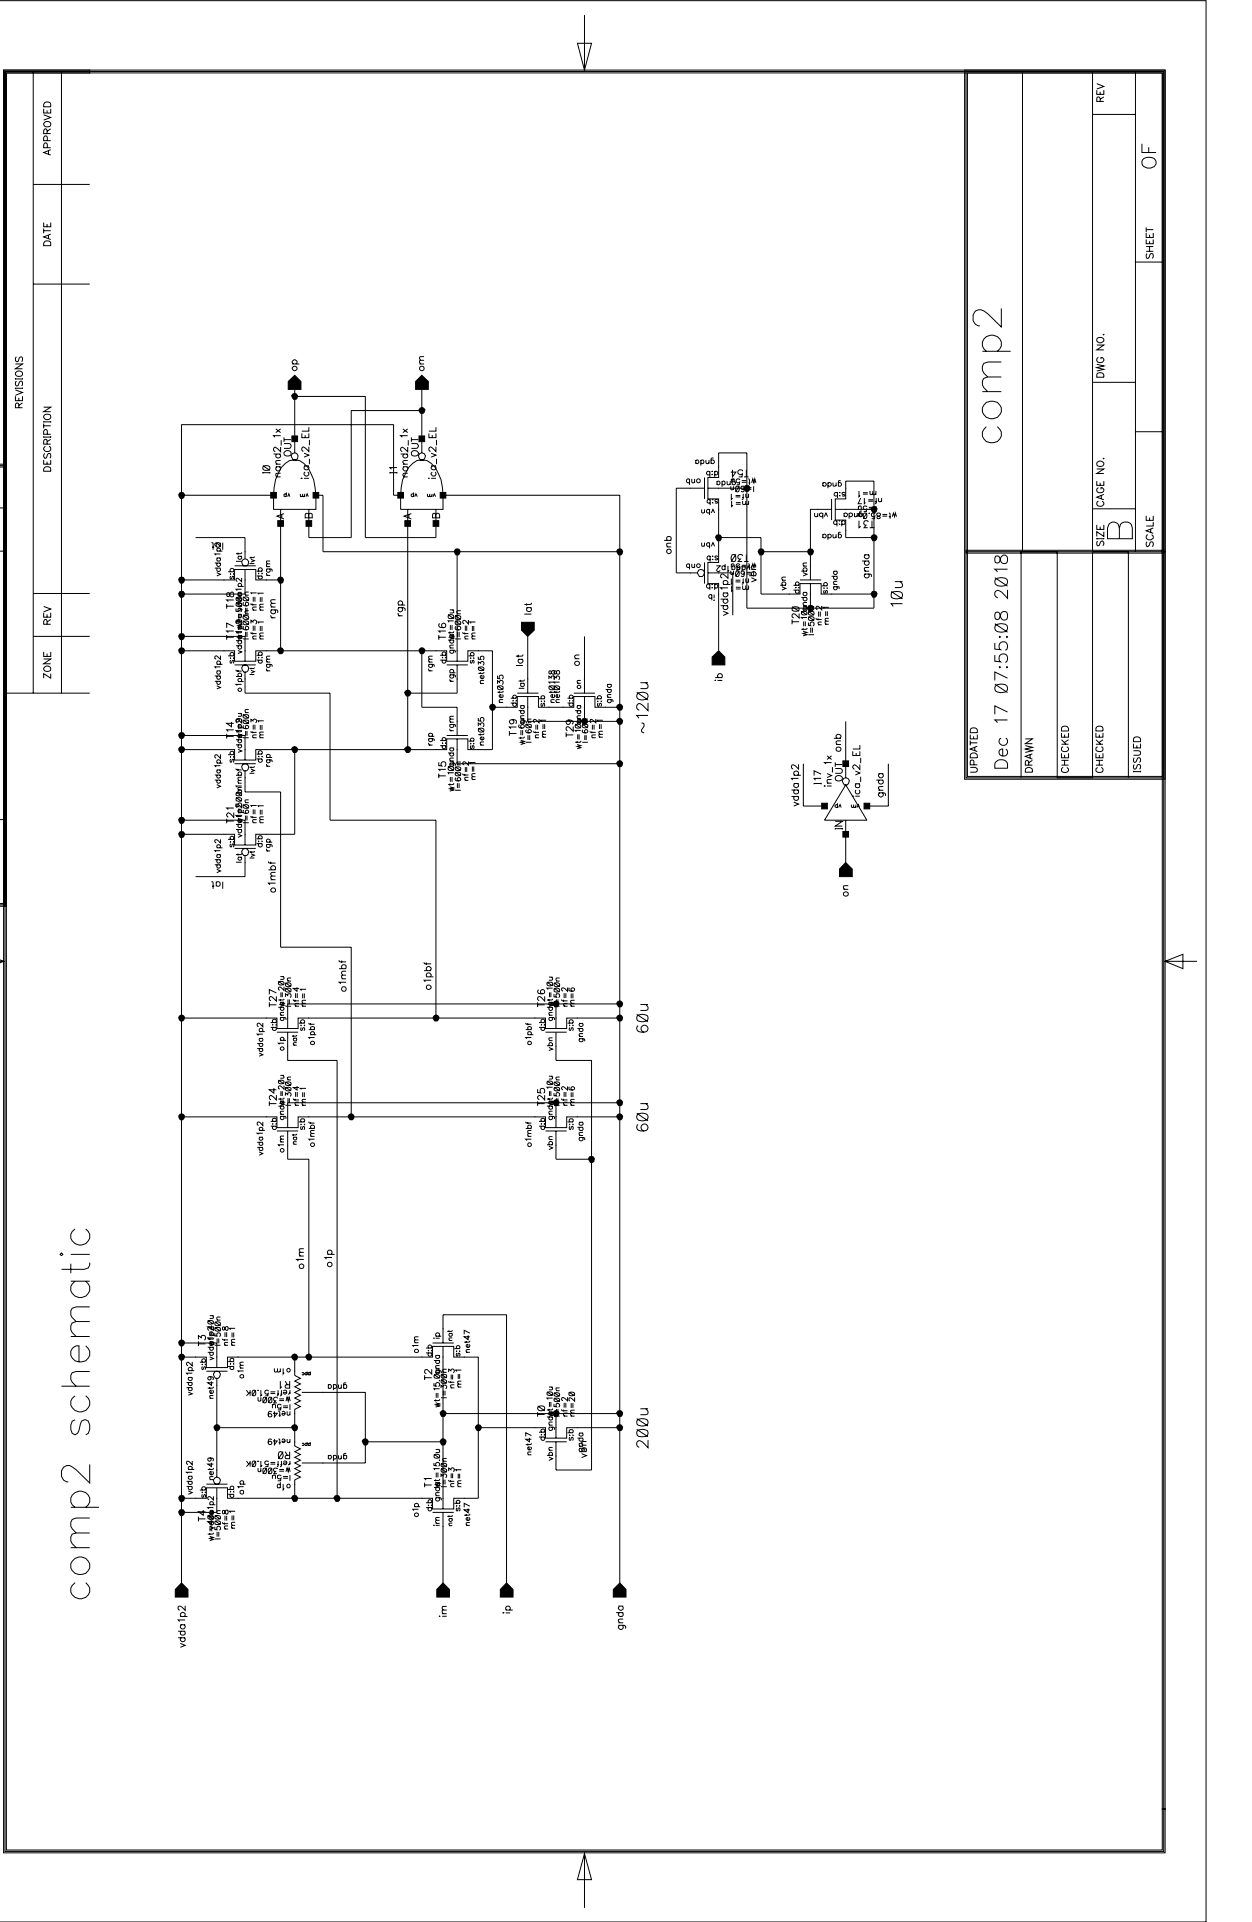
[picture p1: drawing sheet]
<svg xmlns="http://www.w3.org/2000/svg" width="375mm" height="576mm" viewBox="0 0 375 576" stroke-linecap="round" stroke-linejoin="round" font-family="sans-serif">
<g fill="none" stroke="#000" stroke-width=".3">
<path d="M-.1 .2h361.7v576.2h-361.7M173.1 13h4.2l-2.1 8zM175.2 4.5v16.5M1.1 21h25.8v.9h-25v186h-.8zM1.1 21h348.2v521.6h-.8v-520.7h-346.6v532.9h346.6v-12.2h.8v13.1h-348.2zM1.5 21.4h347.4v533.9h-347.4zM10 21.4v186.5M13.1 37a1.24 1.24 0 0 1 2-.1l.1 .1a1.06 1.06 0 0 1-1 1.1 1.06 1.06 0 0 1-1.1-1.1zM13.1 34.4l2.1 .8-2.1 .8M13.1 32.6v1.3h2.1v-1.3M13.4 30.8l.2-.1a1.17 1.17 0 0 1 1.6 .6v.7h-2.1v-.7zM14.1 33.1v.8"/>
<path d="M15.2 38.6l-1.1 .8M18.4 21.4v186.5M289.2 21h60.1v144.5h-.8v-143.6h-58.5v211h58.5v-67.4h.8v68.2h-60.1zM289.6 21.4h59.3v211.9h-59.3zM306.5 21.4v144.1M327.5 21.4v144.1M327.7 34.3h12.7M328.8 27v1.3h2.1v-1.3M328.8 25.1l2.1 .8-2.1 .8M329.8 30.4l-.1-1.2h-.7l-.2 1.2h2.1M329.8 27.5v.8M330.9 29.1l-1.1 .6"/>
<path d="M340.4 21.4v144.1M10 55.3h16.9M14.1 40.1l-.1-1.2-.5-.3-.4 .5v1h2.1M14.2 44.3l-.1-1.2-.6-.2-.4 .5v.9h2.1M14.2 42.2l-.1-1.2-.6-.2-.4 .5v.9h2.1M14.5 45.2v1.1M15.2 44.9l-2.1 .8 2.1 .8M342.4 43.1v2.6h4.2M343 47.5a2.6 2.6 0 0 1 3.6 .9 2.01 2.01 0 0 1-1 1.9 2.01 2.01 0 0 1-2.2-.1 1.46 1.46 0 0 1-1.1-1.2 1.46 1.46 0 0 1 .7-1.5zM344.4 44.1v1.6M13.1 66.7v1.3h2.1v-1.3M13.1 68.5v1.5"/>
<path d="M13.1 69.2h2.1M13.4 72.4l.2-.1a1.17 1.17 0 0 1 1.6 .6v.8h-2.1v-.8zM14.1 67.2v.8M14.5 70.6v1M15.2 70.2l-2.1 .9 2.1 .7M340.4 78.6h8.5M343.6 71.8v1.3h2.2v-1.3M343.6 69.9v1.3h2.2v-1.3M343.6 75.4h2.2M343.6 73.9h2.2M343.6 68.9h2.2M343.6 68.2v1.4"/>
<path d="M343.9 76.1l-.3 .5 .3 .9 .4-.1 .3-.3 .3-1h.5a.89 .89 0 0 1 0 1.4M344.6 70.4v.8M344.6 72.3v.8M344.6 73.9v1.5M10 85.2h16.9M300.2 92.5v5.6l-4.1-4a2.55 2.55 0 0 0-3.9-.4l-.5 .8v1.6a2.07 2.07 0 0 0 2.1 1.6M4.6 118.8v1.4h2.1v-1.4M4.6 117l2.1 .7-2.1 .9M4.6 109.2h2.1l-2.1 1.4h2.1M4.6 113.4v.4M4.6 116.3v.3M4.6 116.4h2.1"/>
<path d="M4.6 113.7h2.1M4.7 111.7a1.02 1.02 0 0 1 1.4-.4 1.02 1.02 0 0 1 .4 1.4 1.06 1.06 0 0 1-1.3 .2 1.06 1.06 0 0 1-.5-1.2zM5 114.3a.8 .8 0 0 0-.4 .8 .8 .8 0 0 0 .5 .7l1.1-1.5h.3l.2 .5-.2 1M5 107a.8 .8 0 0 0-.4 .8 .8 .8 0 0 0 .5 .7l.3-.1 .3-.9 .5-.5h.3l.2 .6-.2 .9M5.6 119.3v.9M6.7 113.4v.4M6.7 116.3v.3M86.4 114.4l2-1.8 1.8 1.8v2.4h-3.8zM87.6 109.2h2.1M87.9 109.9h.8l.3 .4v.6l-.6 .3a.85 .85 0 0 1-.8-.9zM87.9 109.2l-.3-.5a.85 .85 0 0 1 .8-.8l.6 .5-.3 .8M88.4 116.8v19"/>
<path d="M88.4 118.9h21.1v42.3h21.2v-8.4M124.6 114.4l1.9-1.8 1.9 1.8v2.4h-3.8zM125.8 109.2h1.3M126.5 116.8v19M127.1 108.1h-1.2l-.1 .6 .3 .5M127.1 107h-1.2l-.1 .6 .3 .5M294.5 117.5h5.7M294.5 105.4h8.5M295.7 105.4a2.75 2.75 0 0 1-.6-3.9 2.75 2.75 0 0 1 3.9-.5 2.56 2.56 0 0 1 0 4.4M300.2 113.1h-4.1l-1.1 .4-.5 .7v1.2l.5 .9 1.1 1.2M300.2 108.6h-4.1l-1.1 .4-.5 .8v1.2l.5 .9 1.1 1.2M327.7 114.7h12.7"/>
<path d="M328.8 109.2l2.1 .6-2.1 .5 2.1 .5-2.1 .5M328.8 103.5h2.1l-2.1 1.4h2.1M328.9 112.1a1.18 1.18 0 0 1 1.4-.2 1.18 1.18 0 0 1 .6 1.2h-2.1zM329.1 101.4l.5-.2 1 .2a.9 .9 0 0 1 0 1.2 .9 .9 0 0 1-1.3 0l-.5-.4zM329.3 107.2l-.5 .5a1.06 1.06 0 0 0 1.1 1.1 1.06 1.06 0 0 0 1-1.1l-.5-.5h-.3v.5M330.7 100.4h.2zM-.1 139.2h2v102.6h-.8v-101.7h-1.1M-.1 139.6h1.6v131.8h-1.5M5.6 122.3v-1.2l-.5-.3-.5 .6v.9h2.1M6.7 120.8l-1.1 .8M13.1 138v1.2h2.1v-1.2M13.1 122.1h2.1l-2.1 1.4h2.1"/>
<path d="M13.1 126.4v.3M13.1 127v1.5M13.1 130.8v.5M13.1 131.1h2.1M13.1 127.7h2.1M13.1 126.5h2.1M13.3 124.6a1.1 1.1 0 0 1 1.2-.4 1.1 1.1 0 0 1 .7 1.1l-.5 .5a1.28 1.28 0 0 1-1.6-.5zM13.4 136l-.3 .5 .3 .9h.5l.3-1 .4-.4h.4l.2 .5-.2 .9M13.6 133.9a.79 .79 0 0 0-.5 .9 .79 .79 0 0 0 .8 .6l1.1-.2 .2-.4-.1-.6-.4-.3M14.1 133.2l-.1-1.3-.5-.1-.4 .5v.9h2.1M14.1 138.5v.7M14.2 130.2l-.1-1.1-.6-.3-.4 .5v.9h2.1"/>
<path d="M15.2 131.8l-1.1 .6M15.2 126.4v.3M15.2 130.8v.5M78.8 139.6l2.1 1.5M78.9 140l.8-.4a.89 .89 0 0 1 1.2 .9 1.14 1.14 0 0 1-1.1 .6 1.14 1.14 0 0 1-1-.9zM82 136.2h2.1M82.7 140h1.4M82.7 139.2h1.4M82.7 128.6l1.4 1.1M83 140a.7 .7 0 0 0-.1 1 .7 .7 0 0 0 1 0 .7 .7 0 0 0-.1-1M83 136.2a.67 .67 0 0 0-.2 .9 .67 .67 0 0 0 1 .2l.3-.4-.3-.7M84.1 138.1l-1.3 .1-.1 .5 .4 .5"/>
<path d="M84.1 134.1v1.4l-1-1-.7-.4a.73 .73 0 0 0 0 1.3h.1M84.1 130.7h-2.1l.4 .5M84.1 128.6l-1.4 1.1M84.3 132v1.6M85.1 133l1.9 .1 .3 .5-.3 .8-1.9 .1M85.1 131.9h2.2M85.1 131.2v1.3M85.2 135.6a1.02 1.02 0 0 1 1.4-.4 1.02 1.02 0 0 1 .4 1.4 1.06 1.06 0 0 1-1.3 .2 1.06 1.06 0 0 1-.5-1.2zM87.7 136l.7-.2 .6 .2 .4 .7-.2 .8-.4 .5h-.9l-.4-.7-.2-.6zM90.5 130v1.3h2.1v-1.3M91.2 135.9l1.4 .6-1.4 .6M91.2 139.7h1.4"/>
<path d="M91.5 139.7a.66 .66 0 0 0-.1 1 .66 .66 0 0 0 1 0 .66 .66 0 0 0-.1-1M91.5 130.5v.8M92.6 134v1.4l-1-1-.8-.3a.73 .73 0 0 0 0 1.2h.2M92.6 128.1v1.2h-2.1M92.8 131.9v1.6M92.8 137.6v1.6M120.1 136.2h2.1M120.8 140h1.4M120.8 139.2h1.4M120.8 128.6l1.4 1.1M121.1 140a.7 .7 0 0 0-.1 1 .7 .7 0 0 0 1 0 .7 .7 0 0 0-.1-1M121.1 136.2l-.3 .7a.81 .81 0 0 0 1.4 0l-.3-.7"/>
<path d="M122.2 138.1h-1l-.4 .3v.3l.4 .5M122.2 134.1v1.4l-1-1a.58 .58 0 0 0-.6-.4 .58 .58 0 0 0-.5 .5l.1 .6 .4 .2M122.2 130.7h-2.1l.4 .5M122.2 128.6l-1.4 1.1M122.4 132v1.6M123.3 133l1.8 .1 .3 .5-.3 .8-1.8 .1M123.3 131.9h2.1M123.3 131.2v1.3M123.4 135.6a1.24 1.24 0 0 1 2 .1 1.06 1.06 0 0 1-1 1.1 1.06 1.06 0 0 1-1.1-1.1zM125.9 136l.6-.2 .6 .2 .5 .7-.3 .8-.4 .5h-.9l-.4-.7-.2-.6zM126.5 123.1h-21.2v38.1h-12.7v-8.4M128.6 130v1.3h2.1v-1.3"/>
<path d="M129.3 135.9l1.4 .6-1.4 .6M129.3 139.7h1.4M129.6 139.7a.67 .67 0 0 0-.1 1 .67 .67 0 0 0 1 0 .67 .67 0 0 0-.1-1M129.6 130.5v.8M130.7 134v1.4l-1-1-.7-.3-.4 .4v.4l.1 .3 .4 .1M130.7 128.1v1.2h-2.1M130.9 131.9v1.6M130.9 137.6v1.6M208.6 138.2l.6-.2 .3 .5-.3 .6-.6-.3M208.6 138v1.1M210.1 138.2l.6-.2 .3 .5-.3 .6-.6-.3M210.1 138v1.6"/>
<path d="M211.6 138l.1 1 .4 .1 .5-.4M212.6 138v1.1M213.2 138.2a.55 .55 0 0 1 .8-.1 .55 .55 0 0 1 0 .8 .55 .55 0 0 1-.8-.1M213.9 137.4l-.7 .1v1.6M295.7 128a2.65 2.65 0 0 0-1 3.2 2.65 2.65 0 0 0 3 1.6 2.6 2.6 0 0 0 2.5-1.9 2.6 2.6 0 0 0-1.2-2.9M295.7 120.7a3.2 3.2 0 0 1 4.5 1.6 2.87 2.87 0 0 1-2.8 3.3 2.87 2.87 0 0 1-2.9-3.3zM328.9 138.7a1.13 1.13 0 0 1 1.2-.4 1.13 1.13 0 0 1 .8 1 1.22 1.22 0 0 1-2.1 0zM330.8 137.4l.1 .1-.1 .1zM340.4 129.5h8.5M-.1 152.3h1.6M13.3 140.3a1.13 1.13 0 0 1 1.3-.2 1.13 1.13 0 0 1 .6 1.2h-2.1zM54.4 148.5h27.6"/>
<path d="M78.8 141.6v.4M78.8 141.8h2.1M80.9 141.6v.4M82 148.5v4.3h12.7v-4.3M82 148.5a14.2 14.2 0 0 1 2.3-8.3 4.7 4.7 0 0 1 8 0 15 15 0 0 1 2.4 8.3M82.7 143h1.4M84.1 141.9l-1.3 .1a.71 .71 0 0 0 .3 1M84.1 152.8v42.4M84.5 154.3v1M85.1 154l-2.1 .8 2.1 .8M85.8 148.3l-.2-.2-.5 .2v.5l.3 .2 .4-.2M85.8 147.7v1.3"/>
<path d="M86.2 149l.4-.9 .3 .9M90.1 148.1v.8l.3 .1 .3-.3M90.3 143.5h.3zM90.7 148.1v.8l.4 .1 .2-.3M91.2 143.5h1.4M91.3 148.1v.9M91.5 141.6a.66 .66 0 0 0-.1 1 .66 .66 0 0 0 1 0 .66 .66 0 0 0-.1-1M91.8 149l.3-.9 .3 .9M92.5 154.5l-.2-.5-.7 .1-.1 1.2h2.1l-.1-1.2-.3-.1-.6 .1-.1 1.2M94.7 148.5h2.1v17h89M116.9 141.8h2.1M116.9 141.6v.4"/>
<path d="M119 140.2h-2.1l.4 .5M119 141.6v.4M120.1 148.5v4.3h12.7v-4.3M120.1 148.5a12.3 12.3 0 0 1 3.7-9.5 4.5 4.5 0 0 1 6.7 1.2 14.2 14.2 0 0 1 2.3 8.3M120.1 148.5h-2.1v-21.1h-63.6v347.4M120.8 143h1.4M122.2 141.9l-1.2 .1-.2 .5 .4 .5M122.2 152.8v72M122.6 154.3v1M123.3 154l-2.2 .8 2.2 .8M124 148.3a.43 .43 0 0 0-.6-.1 .43 .43 0 0 0 0 .7 .43 .43 0 0 0 .6-.1M124 147.7v1.3"/>
<path d="M124.3 149l.4-.9 .4 .9M128.2 148.1l.1 .9 .5-.3M128.5 143.5h.2zM128.8 148.1l.2 .9 .5-.3M129.3 143.5h1.4M129.5 148.1v.9M129.6 141.6l-.3 .3a.71 .71 0 0 0 .8 .9 .71 .71 0 0 0 .3-1.2M129.9 149l.3-.9 .4 .9M130.6 154.5l-.2-.5h-.5l-.2 1.3h2.1v-.8l-.4-.5-.6 .1-.2 1.2M132.8 148.5h53v326.3M206.7 143.9a.57 .57 0 0 0-.9 .2 .57 .57 0 0 0 .7 .7l.2-.2M206.7 143.6v1.8"/>
<path d="M207.4 143.6l.1 1.1 .4 .1 .4-.3M208.3 143.6v1.2M210.4 152.8l.1 1 .4 .1 .3-.3M211.2 146.4h-8.5v25.4h6.4M211.2 143.2v6.4M211.2 152.8v1.1M212.2 146.4h11.7M212.7 153l-.5-.2-.4 .5 .1 .4 .3 .2 .5-.2M212.7 152.8v1.7M212.8 141.6a.55 .55 0 0 0-.8-.1 .55 .55 0 0 0 0 .8 .55 .55 0 0 0 .8-.1M212.8 141.3v1.7M212.9 150.1a.54 .54 0 0 0-.8-.1 .54 .54 0 0 0 0 .7l.3 .2 .5-.2"/>
<path d="M212.9 149.8v1.7M213.2 153.9l.6-1.1 .5 1.1M213.4 142.4h.2zM213.4 141.4h.2zM213.6 150.8h.2zM213.6 149.9h.2zM214.3 141.6l.2-.3a.56 .56 0 0 1 .7 .6 .56 .56 0 0 1-.7 .5l-.2-.2M214.3 141.3v1.7M214.9 144.6a.52 .52 0 0 1 .8-.2 .52 .52 0 0 1 .1 .7l-.3 .3-.6-.3M214.9 144.3v1.1M215.2 150.1l-.3-.3-.5 .1v.4l.8 .4-.3 .2-.6-.2M216.5 144.6l.6-.3 .3 .5-.3 .6-.6-.3"/>
<path d="M216.5 144.3v1.7M218 144.3l.1 1 .4 .1 .4-.3M218.9 144.3v1.1M219.1 145.8l.1 1 .3 .1 .4-.3M219.3 144l.3-.4 .4 .1 .1 1.1M219.3 148.1v1.7l.4-.3M219.3 143.6v1.2M219.3 150.2v1.7l.5-.3M219.5 144.6a.55 .55 0 0 1 .8-.2 .55 .55 0 0 1 0 .9 .55 .55 0 0 1-.8-.2M219.6 140.9v2.1l1-1.4h-1.5M219.9 145.8v1.1M220.3 143.8l-.7 .1-.1 1.5"/>
<path d="M220.5 149h1.5M220.5 148.6h1.5M220.6 151.2h1.5M220.6 150.7h1.5M220.8 145.8h.6l.2 .7-.1 .7-.5 .3a1.14 1.14 0 0 1-.2-1.7zM221.6 145.8l-1.1 1.7M221.8 144a.59 .59 0 0 0-.9-.2 .59 .59 0 0 0-.1 .8 .59 .59 0 0 0 .9 0l-.1 .8h-.7M222.4 144.6h1.4M222.4 144.1h1.4M222.5 149.2h.6M222.6 150.2l.1 1 .5 .1 .4-.2M222.6 141.3a.76 .76 0 0 0-1.1-.3 .76 .76 0 0 0-.1 1.2 .76 .76 0 0 0 1.2-.1l-.1 .9h-1"/>
<path d="M222.8 148.1v1.4l-.4 .3M223.1 143h1.3M223.2 146.3a.52 .52 0 0 1-.9 .4 .52 .52 0 0 1 .1-.9h.6l.2 1-.2 .6-.4 .1-.4-.2M223.6 150.2l.1 1 .3 .1 .4-.2M223.6 148.1l.1 1 .3 .1 .4-.2M223.7 140.9v2.1M223.8 146.8h1.5M223.8 146.2h1.5M224.3 143.6l.4 .4v1.4M224.4 148.1v1.1M224.4 150.2v1.1M224.4 144.8h.5"/>
<path d="M225.4 144.8l.3-1.2 .3 1.2 .3-1.2 .3 1.2M225.9 145.8v1.7M244.2 153.9l.1 1 .4 .1 .5-.4M245.2 153.9v1.1M246.7 154l-.3-.1-.6 .1a.58 .58 0 0 0 .1 .9 .58 .58 0 0 0 .8-.2M246.7 145a.55 .55 0 0 1 .8-.1 .55 .55 0 0 1 0 .8 .55 .55 0 0 1-.8-.1M246.7 144.7v1.1M246.7 153.9v1.7M247.1 155l.5-1.1 .5 1.1M248.2 145a.55 .55 0 0 1 .8-.1 .55 .55 0 0 1 0 .8 .55 .55 0 0 1-.8-.1M248.2 144.7v1.7M249.3 152.8h-6.3v21.1"/>
<path d="M249.3 149.6v6.4M249.7 144.7l.1 1 .4 .1 .5-.2M250.4 152.8h11.6M250.7 144.7v1.1M250.9 156.4a.58 .58 0 0 0-.9 0 .58 .58 0 0 0 .2 .9l.7-.2M250.9 156.2v1.6M251.1 147.9a.58 .58 0 0 0-.8-.1 .58 .58 0 0 0-.1 .8l.3 .2 .6-.2M251.1 147.7v1.7M251.3 145a.51 .51 0 0 1 .8-.1 .51 .51 0 0 1 0 .8 .51 .51 0 0 1-.8-.1M251.6 157.3h.1M251.6 156.2v.1zM251.7 148.7h.2z"/>
<path d="M251.7 147.8h.2zM252 159.7h-.6l-.1 1.6M252 144.2h-.6l-.1 1.6M252.4 156.4a.58 .58 0 0 1 .9 0 .58 .58 0 0 1-.2 .9l-.7-.2M252.4 156.2v1.6M253 154l.4-.1 .6 .1a.58 .58 0 0 1-.1 .9 .58 .58 0 0 1-.9-.2M253 153.9v1.1M253.4 147.9l-.4-.2-.5 .1v.4l.9 .4-.4 .2-.6-.2M254.6 154l.3-.1 .6 .1a.58 .58 0 0 1-.1 .9 .58 .58 0 0 1-.8-.2M254.6 153.9v1.7M256.2 153.9v1l.4 .1 .4-.4M257 153.9v1.1"/>
<path d="M257.4 154.1l.4-.2 .3 .1 .1 1M257.4 152l.3-.2h.4l.1 1.1M257.4 151.8v1.1M257.4 153.9v1.1M257.5 147.3v1.7l.4-.4M257.5 156.2v2.1l.5-.5M257.7 154l.5-.1 .4 .4-.1 .4-.3 .3-.5-.3M258 149.4l-.7 1.7h1.1M258.4 153.4h-.6l-.1 1.6M258.7 148.2h1.5M258.7 147.8h1.5M258.9 154.1l.4-.2a.89 .89 0 0 1 .6 .8 .89 .89 0 0 1-.6 .9 .96 .96 0 0 1-.4-1.5z"/>
<path d="M259.1 149.4v1.7l.4-.4M259.9 152a.59 .59 0 0 0-.9-.2 .59 .59 0 0 0-.1 .9 .59 .59 0 0 0 .9 0l-.1 .7h-.7M259.9 153.9l-1.1 1.7M260.3 156.6a.7 .7 0 0 0-1.2-.2 .7 .7 0 0 0 .5 1.1l-.5 .8h1.1M260.3 150.3h1.5M260.3 149.9h1.5M260.5 154h.2zM260.5 152.7h1.4M260.5 152.2h1.4M260.7 158.3h1.5M260.8 147.3l.1 1 .4 .1 .4-.3M261.4 156.2v2.1"/>
<path d="M261.7 147.3l.1 1 .4 .1 .4-.3M262.4 154.1a.59 .59 0 0 0-.9-.2 .59 .59 0 0 0-.1 .9 .59 .59 0 0 0 .9 0l-.1 .8h-.9M262.4 150.5h.5M262.6 147.3v1.1M262.6 151.8v1.6M262.7 149.4v1.3l-.4 .4M262.9 154.1a.6 .6 0 0 1 .6-.2 .6 .6 0 0 1 .5 .5l-1 .6-.1 .3 .3 .3 .6-.1 .1-.4-.9-.4zM263.4 149.4l.1 1 .4 .1 .4-.3M264.3 149.4v1.1M264.6 154.8h1.4M264.6 154.3h1.4M266.5 153.9l.3 .2v1.5"/>
<path d="M266.5 155h.6M267.5 155l.4-1.1 .3 1.1 .2-1.1 .4 1.1M327.7 152.6h12.7M328.8 157.4v1.4h2.1v-1.4M328.8 144.3v1.3h2.1v-1.3M328.8 140.7h2.1l-2.1 1.3h2.1M329.3 150.3l-.5 .5a1.06 1.06 0 0 0 1.1 1.1 1.06 1.06 0 0 0 1-1.1l-.5-.5M329.3 146.2a.78 .78 0 0 0-.5 .9 .78 .78 0 0 0 .8 .7l.8-.1 .5-.5v-.4l-.5-.6h-.3v.6M329.8 144.8v.8M329.8 157.9v.9M330.2 148.6v1M330.9 159.5v1.4l-2.1-1.4v1.4"/>
<path d="M330.9 148.3l-2.1 .8 2.1 .8M335.6 158.4l-.3-1.1a1.74 1.74 0 0 0-2.8 0l-.5 1.1v3.2h7.5v-3.2l-.4-1.1a2 2 0 0 0-2.1-.7 2 2 0 0 0-1.4 1.8v3.2M343.6 154.7v1.4h2.2v-1.4M344.6 155.2v.9M345 158.7v1M345.8 158.4l-2.2 .8 2.2 .8M345.8 156.6v1.2h-2.2M-.1 165.3h1.6M10 178h16.9M54.4 173.9h15.9v-3.1h6.4v3.1h7.4M58.6 161.2h14.9v6.4M63.4 162.8h.4l.1 .3v1.8"/>
<path d="M63.6 164.1h.6M64.4 170.4h1.7M64.4 168.9h1.7M64.8 163a.67 .67 0 0 1 1-.1 .67 .67 0 0 1 0 1 .67 .67 0 0 1-1 0M64.8 162.8v1.3M65 171.7l1.1 .5-1.1 .5M65 165.3h1.7M65 167.3h1.1M65.2 170.4l-.2 .3 .2 .6a.58 .58 0 0 0 .8-.1 .58 .58 0 0 0-.2-.8M65.2 168.9l-.2 .3 .2 .6a.58 .58 0 0 0 .8-.1 .58 .58 0 0 0-.2-.8M65.2 167.3l-.2 .4 .2 .6 .8-.2 .1-.4-.3-.4M65.2 165.3l-.2-.3 .2-.5a.54 .54 0 0 1 .7 0 .54 .54 0 0 1-.1 .8"/>
<path d="M66.1 166.1h-1.7l.3 .4M66.1 162.8v1.1l-1.4-1.1-.3 .3v.3l.4 .4M66.8 162.8v2.1M68.1 177.8l-.1 .7 .1 .3 .4 .1 .2-.1 .3-.9 .4-.3a.72 .72 0 0 1 .7 .7 .72 .72 0 0 1-.7 .7l-.4-.3-.3-.9zM68.4 171.5h1.7M69.1 172.1v.1zM69.2 172.8l-.2 .4 .1 .4h.3l.3-.7 .2-.1 .2 .1-.2 .8M69.2 171.5a.58 .58 0 0 1 0-.9 .58 .58 0 0 1 .9 .1l-.2 .8M70 172.2h.1M70.1 179.9h-2.1l.4 .6M70.3 169.7h6.4M70.8 179.1l1.6 1.2"/>
<path d="M70.8 168.3h1.6M70.8 179.4h1.6M70.8 179.4a.84 .84 0 0 1 1.1-.4 .84 .84 0 0 1 .5 1 .84 .84 0 0 1-1.1 .3 .84 .84 0 0 1-.5-.9zM71.3 165.7v.6M71.3 178.6h1.1M71.3 166.8h1.1M71.3 177.9h1.1M71.3 175.9h1.7M71.6 166.8l-.3 .6 .5 .4 .6-.4-.2-.6M71.6 179.4a.56 .56 0 0 0-.1 .9 .56 .56 0 0 0 .8 0 .56 .56 0 0 0-.1-.9M71.6 177.9a.56 .56 0 0 0-.1 .8 .56 .56 0 0 0 .8 0 .56 .56 0 0 0-.1-.8M71.6 175.9a.52 .52 0 0 1-.1-.8 .52 .52 0 0 1 .8 0 .52 .52 0 0 1-.1 .8"/>
<path d="M72.4 177.7h-1l-.1 .5 .3 .4M72.4 165.6l-.3 .5h-1.3M72.4 176.7h-1.6l.3 .5M72.4 173.3v1.1l-.8-.7a.46 .46 0 0 0-.8-.1 .46 .46 0 0 0 .4 .8M72.9 167.8l.6-.2 .6 .2 .5 .6-.2 .9-.4 .4h-1l-.4-.6-.2-.7zM72.9 179l1.7 1.2M73 179.3a.84 .84 0 0 1 1-.3 .84 .84 0 0 1 .5 .9 .84 .84 0 0 1-1.1 .4 .84 .84 0 0 1-.4-1zM73.5 170.8v7.4h-19.1M73.5 178.5h1.1M74.6 177.6l-1.1 .1v.4l.2 .4M74.8 169h1.5M75.2 167.8l1.1 .4-1.1 .4"/>
<path d="M75.2 167v.5M75.9 179v1.5M76.3 166.9l-.3 .3h-1.2M76.4 179v1.5M76.9 177.8h-1.7l.3 .4M76.9 171.3h1.7M76.9 172.7h1.7M77.4 172h.2zM77.7 172.7a.53 .53 0 0 0-.1 .8 .53 .53 0 0 0 .8 0 .53 .53 0 0 0 0-.8M77.7 171.3a.57 .57 0 0 1-.1-.8 .57 .57 0 0 1 .9 0 .57 .57 0 0 1-.1 .8M78 179.1v1.4M78.5 172h.1z"/>
<path d="M78.5 179.1v1.4M79.1 177.9h-1.7l.2 .4M79.9 171.9l.2 .6 .2 .1M79.9 170.6l1.5 .1 .1 .7M79.9 172.6h1.1M79.9 170h1.1M80.1 170.6l-.2 .4 .2 .6a.58 .58 0 0 0 .8-.2 .58 .58 0 0 0-.2-.8M81 169.1l-1 .1-.1 .4 .3 .4M81 168.3h-1l-.1 .4 .3 .4M82.6 179.9h-1.3l-.1 .6 .4 .5M137 165.5v32.8M199.1 162.1h2.1"/>
<path d="M199.9 164h1.3M200.1 162.1a.67 .67 0 0 1 0-1 .67 .67 0 0 1 .9 0 .67 .67 0 0 1 0 1M201.2 162.9l-1.2 .1-.1 .5 .3 .5M206.7 169.4l-.2-.3a.56 .56 0 0 0-.7 .6 .56 .56 0 0 0 .7 .5l.2-.2M206.7 169.1v1.7M207.4 169.1l.1 1 .4 .1 .4-.3M208.3 169.1v1.1M209.5 171l.6-.2 .7 .2 .4 .6-.2 .9-.5 .4h-.8l-.4-.7-.2-.6zM210.4 162.8l.1 1 .4 .1 .3-.4M211.2 162.8v1.1M211.2 168.7v6.3M212.2 171.8h7.5v12.7"/>
<path d="M212.7 163l-.2-.2a.56 .56 0 0 0-.7 .5 .56 .56 0 0 0 .7 .6l.2-.3M212.7 162.8v1.7M212.8 175.5a.57 .57 0 0 0-.8-.1 .57 .57 0 0 0 0 .8 .57 .57 0 0 0 .8-.1M212.8 175.2v1.7M212.9 167a.53 .53 0 0 0-.8-.1 .53 .53 0 0 0 0 .8 .53 .53 0 0 0 .8 0M212.9 166.7v1.7M213.2 163.9l.6-1.1 .5 1.1M213.4 176.3h.2zM213.4 175.3h.2zM213.4 178.6l-.6-.3-.3 .5 .3 .6 .6-.2M213.4 178.3v1.7M213.6 167.8h.2z"/>
<path d="M213.6 166.8h.2zM214.1 179.9v.2zM214.1 178.3v1.1M214.3 175.5l.2-.3a.56 .56 0 0 1 .7 .7 .56 .56 0 0 1-.9 .2M214.3 175.2v1.7M214.8 169.7h1.2l-1.1 1.3 .3 .4h.3l.4-.3M215.2 167l-.3-.3-.6 .3 .2 .3 .6 .2v.3l-.5 .1-.3-.2M215.4 161.2h12.7v17h11.7v-3.2h6.4v3.2h15.8M216 179.7h2.2M216.8 177.8h1.4M216.8 175.3h2.1M217.1 179.7a.69 .69 0 0 0-.2 1 .69 .69 0 0 0 1 .1l.3-.3-.3-.8"/>
<path d="M217.1 177.8a.73 .73 0 0 0 .2 1.3 .73 .73 0 0 0 .9-.9l-.3-.4M217.1 175.3a.67 .67 0 0 1-.1-1 .67 .67 0 0 1 1 0 .67 .67 0 0 1-.1 1M217.4 170l-.3-.3-.6 .3 .1 .8 .5 .1 .3-.3M217.4 169.2v1.7M218.2 176.3h-2.2l.5 .5M218.2 172.1v1.3l-1.5-1.2h-.4l-.3 .4v.4l.5 .3M218.2 169.7v1.7l.4-.3M219.1 171.2l.1 1 .3 .1 .4-.3M219.3 169.4l.3-.3 .4 .1 .1 1M219.3 173.5v1.7l.4-.3M219.3 169.1v1.1M219.3 175.6v1.7l.5-.2"/>
<path d="M219.4 170a.53 .53 0 0 1 .8-.1 .53 .53 0 0 1 0 .8 .53 .53 0 0 1-.8-.1M219.4 169.7v1.2M219.5 166.4a.71 .71 0 0 1 1 .3l.1 .5a.9 .9 0 0 1-.7 1.2 1.26 1.26 0 0 1-.4-2zM219.9 171.2v1.1M220.5 174.5h1.5M220.5 174h1.5M220.6 176.6h1.5M220.6 176.1h1.5M220.6 166.3l-1.4 2.1M220.8 171.3a.83 .83 0 0 1 .9 .6 .83 .83 0 0 1-.5 1h-.2a1.06 1.06 0 0 1-.2-1.6zM221 170l.5-.3 .4 .5-.4 .7-.5-.3M221 169.7v1.7"/>
<path d="M221.6 171.2l-1.1 1.7M221.8 169.4a.58 .58 0 0 0-.8-.2 .58 .58 0 0 0-.2 .9 .58 .58 0 0 0 .9-.1l-.1 .8h-.7M222.4 170h1.4M222.4 169.5h1.4M222.5 170l.3-.3 .6 .3-.2 .8-.4 .1-.3-.3M222.5 174.7h.6M222.5 169.7v1.7M222.6 175.6l.1 1.1 .5 .1 .4-.3M222.6 166.7a.72 .72 0 0 0-.8-.5 .72 .72 0 0 0-.6 .8 .72 .72 0 0 0 .8 .7l-.7 .7h1.2M222.8 173.5v1.4l-.4 .3M223.1 168.4h1.3M223.2 171.7a.51 .51 0 0 1-.7 .5 .51 .51 0 0 1-.3-.7 .51 .51 0 0 1 .9 0l-.1 1.3-.4 .1-.4-.2"/>
<path d="M223.6 175.6l.1 1.1 .3 .1 .4-.3M223.6 173.5l.1 1.1 .3 .1 .4-.3M223.7 166.3v2.1M223.8 170.9l.5-1.2 .5 1.2M223.8 172.2h1.5M223.8 171.6h1.5M224.3 169.1l.4 .3v1.4M224.4 170.2h.5M224.4 173.5v1.2M224.4 175.6v1.2M224.6 172.7h2.1M225.3 173.3l1.4 .6-1.4 .6"/>
<path d="M225.3 170.8h1.4M225.4 170.2l.3-1.1 .3 1.1 .3-1.1 .3 1.1M225.5 172.7a.67 .67 0 0 1 0-1 .67 .67 0 0 1 .9 0 .67 .67 0 0 1 0 1M225.9 171.2v1.7M226.7 169.6l-1.3 .2-.1 .5 .4 .5M228.1 165.5h14.9M233.9 175.5h1.7M234.4 176l1.2 .5-1.2 .5M234.4 174h1.2M234.7 175.5a.57 .57 0 0 1-.1-.8 .57 .57 0 0 1 .8 0 .57 .57 0 0 1-.1 .8M235.6 173.1l-1.1 .1-.1 .4 .4 .4M237.9 177h1.7"/>
<path d="M237.9 175.5h1.7M238.5 176.2h.1zM238.7 177l-.2 .3 .2 .6 .8-.2 .1-.4-.3-.3M238.7 175.5a.55 .55 0 0 1-.1-.8 .55 .55 0 0 1 .8 0 .55 .55 0 0 1-.1 .8M239.4 176.2h.2zM239.8 173.9h6.4M240.3 171.3h1.6M240.3 179.2h1.6M240.8 171.7l1.1 .5-1.1 .5M240.8 169.8h1.1M240.8 177.7h1.1M241 171.3a.57 .57 0 0 1-.1-.8 .57 .57 0 0 1 .9 0 .57 .57 0 0 1-.1 .8"/>
<path d="M241 179.2a.57 .57 0 0 0-.1 .8 .57 .57 0 0 0 .9 0 .57 .57 0 0 0-.1-.8M241 177.7a.57 .57 0 0 0-.1 .8 .57 .57 0 0 0 .9 0 .57 .57 0 0 0-.1-.8M241.9 168.9h-1.1v.5l.3 .4M243 175v7.4M246.4 175.7h1.6M246.7 160.5a.56 .56 0 0 1 .8-.2 .56 .56 0 0 1 0 .9 .56 .56 0 0 1-.8-.1M246.7 160.2v1.1M247 176.3v.2zM247.2 177.1l-.3 .3 .1 .5h.4l.4-.8 .2 .3v.5h-.2M247.2 175.7a.55 .55 0 0 1-.1-.8 .55 .55 0 0 1 .8 0 .55 .55 0 0 1-.1 .8M248 176.3v.2zM248.2 160.5a.56 .56 0 0 1 .9-.2 .56 .56 0 0 1 0 .9 .56 .56 0 0 1-.9-.1"/>
<path d="M248.2 160.2v1.7M249.3 172.8h1.7M249.7 160.2l.1 1 .4 .1 .5-.3M249.9 176h1.5l.1 .6M249.9 175.3h1.1M249.9 171.3h1.1M250.2 176a.51 .51 0 0 0-.1 .7 .51 .51 0 0 0 .7 0 .51 .51 0 0 0 0-.7M250.2 172.8a.55 .55 0 0 0-.2 .9 .55 .55 0 0 0 .9 0 .55 .55 0 0 0-.1-.9M250.2 171.3a.55 .55 0 0 0-.2 .8 .55 .55 0 0 0 .9 0 .55 .55 0 0 0-.1-.8M250.7 160.2v1.1M251 174.4h-1l-.1 .5 .3 .4M251.3 160.5a.52 .52 0 0 1 .8-.1 .52 .52 0 0 1 0 .8 .52 .52 0 0 1-.8-.1"/>
<path d="M258.5 168.3h2.1M259.1 172.2h2l.1 .8M259.1 171.3h1.5M259.1 166.4h1.5M259.5 172.2a.66 .66 0 0 0-.1 .9 .66 .66 0 0 0 .9 0 .66 .66 0 0 0-.1-.9M259.5 168.3a.7 .7 0 0 0-.2 1 .7 .7 0 0 0 1.1 0 .7 .7 0 0 0-.2-1M259.5 166.4a.66 .66 0 0 0-.1 1 .66 .66 0 0 0 .9 0 .66 .66 0 0 0-.1-1M260.6 170.2l-1.4 .1a.71 .71 0 0 0 .4 1M262 161.2h-8.5v-5.2h-3.1v-6.4h3.1v-5.3h8.5v38.1h-38.1v-46.6h-8.5v7.4h-3.2v6.4h3.2v19.1h-3.2v6.3h3.2v20.2M267.2 177.4l3.4 2.2M267.3 177.8a3.1 3.1 0 0 1 3.1 0 1.06 1.06 0 0 1-.5 1.6 3.1 3.1 0 0 1-2.6-.2zM268.3 174.4h2.3"/>
<path d="M269.9 174.4l.7 .9-.2 .8-2.1 .1M289.6 165h59.3v.9h-59.3zM289.6 165.5h59.3M298.3 173.3l3.8 2.5M298.4 173.8a3.2 3.2 0 0 1 3.5 0 1.33 1.33 0 0 1-.5 1.8 3.2 3.2 0 0 1-3-.4l-.1-.5zM298.4 166.9a1.32 1.32 0 0 0 .4 2l.7-.2a2.66 2.66 0 0 1 1.3-2.2 1.06 1.06 0 0 1 1.3 .9l-.2 1.3a1.08 1.08 0 0 1-1.8-.2l-.6-1.6-.3-.2zM302.1 176.9v2.5l-1.8-1.8a1.25 1.25 0 0 0-1.9-.2l-.1 1.1 .1 .3 .8 .5M302.1 170.7h-3.8l.7 .9M328.8 161.4v.3M328.8 161.6h2.1M329.1 162.2l-.3 .6 .3 .9 .5-.2 .4-1 .3-.3h.3l.3 .6-.3 .9M330.9 161.4v.3"/>
<path d="M343.9 162.5l-.3 .5 .3 .9a1.37 1.37 0 0 0 1-1.3l.5-.1a.89 .89 0 0 1 0 1.4M344.1 160.4a.78 .78 0 0 0-.5 .9 .78 .78 0 0 0 .8 .6h.5a.79 .79 0 0 0 .9-.6 .79 .79 0 0 0-.6-.9M10 190.9h16.9M13.1 197.6h2.1l-2.1 1.5h2.1M13.1 195.5v1.4h2.1v-1.4M13.1 183.8v1.3h2.1v-1.3M13.1 181.9l2.1 .8-2.1 .8M14.1 187.2l-.1-1.2-.5-.2-.4 .5v.9h2.1M14.1 184.3v.8M14.1 196v.9M15.2 185.8l-1.1 .7M54.4 195.2h15.9v3.1h6.4v-3.1h57.2v3.1h6.4v-3.1h7.3v29.6h-7.3v-3.2h-6.4v3.2h-57.2v3.2h-6.4v-3.2h-15.9"/>
<path d="M54.4 190.9h19.1v7.4M65 199.2h1.7M65.2 199.2l-.2-.3 .2-.6a.58 .58 0 0 1 .8 .1 .58 .58 0 0 1-.2 .8M66.1 196.6v1.1l-1.4-1-.2 .2-.1 .5 .4 .2M68 181.1v1.5M68 190.4v1.5M68 191.1h2.1M68 181.8h2.1M68.4 196.7h1.7M69.1 197.3v.2zM69.2 198.1l-.2 .3 .1 .4h.3l.3-.7h.2h.2l-.2 .8M69.2 196.7a.58 .58 0 0 1 0-.9 .58 .58 0 0 1 .9 .1l-.2 .8"/>
<path d="M70 197.4h.1M70.1 189.3h-2.1l.4 .5M70.1 187.9l-2.1-1v1.4M70.3 199.4h6.4M70.8 182.5v.8l.7 .1-.2-.6 .5-.4a.58 .58 0 0 1 .6 .4 .58 .58 0 0 1-.3 .7M70.8 180.7l1.6 1.2M70.8 193.7h1.6M70.8 192.1h1.6M70.8 181h1.6M70.8 181a.84 .84 0 0 1 1.1-.4 .84 .84 0 0 1 .5 1 .84 .84 0 0 1-1.1 .3 .84 .84 0 0 1-.5-.9zM71.3 190.4l1.1 .4-1.1 .3 1.1 .3-1.1 .3M71.3 185.9a.51 .51 0 0 1 .5 .7 .51 .51 0 0 1-.8 .2 .51 .51 0 0 1 0-.8h1.4v.5l-.2 .3"/>
<path d="M71.3 187.1l1.1 .3-1.1 .2 1.1 .4-1.1 .3M71.3 195.1l1.1 .4-1.1 .5M71.3 182.4l1.1 .4-1.1 .5M71.3 186v.6M71.3 189.4v.6M71.3 184.3h1.1M71.3 190.6h1.1M71.3 188.6h1.7M71.5 184.1v1.4M71.5 187.5v1.4M71.6 193.7a.56 .56 0 0 0-.1 .8 .56 .56 0 0 0 .8 0 .56 .56 0 0 0-.1-.8M71.6 192.1a.56 .56 0 0 0-.1 .9 .56 .56 0 0 0 .8 0 .56 .56 0 0 0-.1-.9"/>
<path d="M71.6 190.6a.56 .56 0 0 0-.1 .8 .56 .56 0 0 0 .8 0 .56 .56 0 0 0-.1-.8M71.6 188.6a.52 .52 0 0 1-.1-.8 .52 .52 0 0 1 .8 0 .52 .52 0 0 1-.1 .8M71.6 181a.56 .56 0 0 0-.1 .8 .56 .56 0 0 0 .8 0 .56 .56 0 0 0-.1-.8M71.9 184.1v1.4M71.9 187.5v1.4M72.1 184.3l.3 .4v.4l-1.1 .1M72.4 189.3l-.3 .5h-1.3M72.4 186l-.3 .4h-1.3M72.4 189.4h-1.6l.3 .5M72.4 186v1.1l-1.3-1-.3 .2v.5l.4 .3M72.9 199.6l.6-.2 .6 .2 .5 .7-.2 .8-.4 .4h-1l-.4-.6-.2-.6zM72.9 191.6h1.7"/>
<path d="M72.9 186.2l1.7 1.2M72.9 184.6l1.7 1.2M72.9 184.4h1.7M73 186.5a.84 .84 0 0 1 1-.3 .84 .84 0 0 1 .5 .9 .84 .84 0 0 1-1.1 .4 .84 .84 0 0 1-.4-1zM73 184.9a.84 .84 0 0 1 1-.4 .84 .84 0 0 1 .5 1 .84 .84 0 0 1-1.1 .3 .84 .84 0 0 1-.4-.9zM73.1 187.9l-.1 .1a.83 .83 0 0 0 .5 1 .83 .83 0 0 0 1.1-.6 .55 .55 0 0 0-.5-.6 .55 .55 0 0 0-.6 .5 .55 .55 0 0 0 .5 .6M73.1 180.7l-.1 .1a.83 .83 0 0 0 .5 1 .83 .83 0 0 0 1.1-.6 .55 .55 0 0 0-.5-.6 .55 .55 0 0 0-.6 .5 .55 .55 0 0 0 .5 .6M73.5 184.1h1.1M73.6 182.3v1.5M73.6 189.5v1.5M74.1 182.3v1.5M74.1 189.5v1.5"/>
<path d="M74.6 183.2h-1.1v.5l.2 .4M75.2 189.6v.3l.3 .1h1.4M75.2 187v-1l.6 .5a.59 .59 0 0 1 1-.4 .59 .59 0 0 1-.2 1M75.2 181v.3l.3 .1h1.4M75.7 181v.6M75.7 189.7v.6M75.7 191.6h1.2M75.7 183h1.2M75.9 187.6v1.6M76.4 187.6v1.6M76.9 190.8l-1.1 .1-.1 .3 .4 .4M76.9 182.1h-1.1l-.1 .5 .4 .4"/>
<path d="M76.9 198h1.7M76.9 196.5h1.7M77.5 197.1v.2zM77.7 198a.53 .53 0 0 0-.1 .7 .53 .53 0 0 0 .8 0 .53 .53 0 0 0 0-.7M77.7 196.5a.57 .57 0 0 1-.1-.8 .57 .57 0 0 1 .9 0 .57 .57 0 0 1-.1 .8M77.9 191.6h1.2M77.9 183h1.2M78 187.7v1.6M78.5 197.2h.1zM78.5 187.7v1.6M79.1 190.8l-1.2 .1v.3l.3 .4M79.1 189.9h-1.2v.5l.3 .4"/>
<path d="M79.1 186.5h-1.7l.2 .5M79.1 182.1h-1.2v.5l.3 .4M79.1 181.2l-1.2 .2 .3 .7M79.9 199.2l1.5 .1 .1 .6M79.9 198.6h1.1M80.1 199.2l-.2 .6 .4 .4 .7-.4-.3-.6M81 197.7l-1 .1-.1 .4 .3 .4M81 196.8l-1 .1-.1 .4 .3 .4M81.2 184.5l.1 .5 .5 .3M81.2 182.9l1.9 .1 .1 .8M81.2 185.3h1.4M81.2 182.1h1.4"/>
<path d="M81.5 182.9a.67 .67 0 0 0-.1 1 .67 .67 0 0 0 1 0 .67 .67 0 0 0 0-1M82.6 181h-1.3l-.1 .6 .4 .5M119.4 183.8l.2 .8 .3 .1M119.4 182.2h1.6l.5 .5-.1 .5M119.4 184.7h1.3M119.4 181.5h2.1M119.6 182.2a.71 .71 0 0 0-.1 1.1 .71 .71 0 0 0 1.1 0 .71 .71 0 0 0-.1-1.1M119.6 181.5a.71 .71 0 0 1-.1-1.1 .71 .71 0 0 1 1.1 0 .71 .71 0 0 1-.1 1.1M126.5 195.2v16.9h10.5v8.5M128.5 199.2l1.5 .1 .1 .6M128.5 198.6h1.2M128.7 199.2l-.2 .6 .5 .4 .7-.4-.3-.6"/>
<path d="M129.7 197.7l-1.1 .1-.1 .4 .3 .4M129.7 196.8l-1.1 .1-.1 .4 .3 .4M131.5 190.4v1.5M131.5 191.1h2.2M131.9 187.1a.54 .54 0 0 0-.3 .8l.4 .3a1.23 1.23 0 0 0 1.7-.6l-.1-.4a.66 .66 0 0 0-1.1 .1 .66 .66 0 0 0 .5 .9M132 198h1.7M132 196.5h1.7M132.6 197.1v.2zM132.8 198a.51 .51 0 0 0-.1 .7 .51 .51 0 0 0 .8 0 .51 .51 0 0 0-.1-.7M132.8 196.5a.55 .55 0 0 1-.1-.8 .55 .55 0 0 1 .8 0 .55 .55 0 0 1-.1 .8M133.5 197.2h.2zM133.7 189.3h-2.2l.5 .5"/>
<path d="M133.9 199.4h6.4M134.3 184.3l1.7 1.2M134.3 192h1.7M134.4 184.6a.84 .84 0 0 1 1.1-.3 .84 .84 0 0 1 .4 1l-.6 .2-.7-.1-.3-.4zM134.8 190.4l1.2 .4-1.2 .3 1.2 .3-1.2 .3M134.8 195h1.4l.3 .4v.3M134.8 189.4v.6M134.8 182.9h1.2M134.8 190.4h1.2M134.8 194.3h1.2M135 187.5v1.4M135.1 195a.53 .53 0 0 0 0 .8 .53 .53 0 0 0 .7 0 .53 .53 0 0 0 0-.8"/>
<path d="M135.1 192a.53 .53 0 0 0 0 .7 .53 .53 0 0 0 .7 0 .53 .53 0 0 0 0-.7M135.1 190.4a.57 .57 0 0 0-.1 .8 .57 .57 0 0 0 .9 0 .57 .57 0 0 0-.1-.8M135.5 187.5v1.4M135.7 182.9l.3 .4-.1 .5h-1.1M136 189.3l-.3 .5h-1.4M136 186.2h-1.7l.3 .4M136 193.5l-1.2 .2 .4 .6M136.5 191.6h1.6M136.5 186.2l1.6 1.2M136.5 184.6l1.6 1.2M136.5 184.9a.84 .84 0 0 1 1.1-.4 .84 .84 0 0 1 .5 1l-.7 .3-.7-.1-.2-.4zM136.7 187.9l-.2 .3a.81 .81 0 0 0 .8 .8 .81 .81 0 0 0 .8-.9 .55 .55 0 0 0-1 0 .55 .55 0 0 0 .5 .8"/>
<path d="M136.7 186.3l.4-.1a.76 .76 0 0 1 1 .7 .9 .9 0 0 1-.9 .5 .9 .9 0 0 1-.7-.7zM137 184.1h1.1M137 199.4v8.5h-14.8M137.1 189.5v1.5M137.6 189.5v1.5M138.1 183.2h-1.1v.5l.3 .4M138.7 189.6l.4 .4h1.3M139.3 189.7v.6M139.3 191.6h1.1M139.5 187.6v1.6M139.9 187.6v1.6M140.4 190.8l-1 .1-.1 .3 .4 .4"/>
<path d="M140.4 186v1.1l-.7-.8-.6-.3-.4 .4v.3l.5 .4M140.4 196.7h1.7M141.1 197.3v.2zM141.3 198.1l-.3 .3 .1 .4h.3l.2-.7h.3l.2 .3-.2 .5M141.3 196.7a.55 .55 0 0 1-.1-.8 .55 .55 0 0 1 .8 0 .55 .55 0 0 1-.1 .8M141.4 191.6h1.2M141.6 187.7v1.6M142 197.4h.1zM142 187.7v1.6M142.6 190.8l-1.1 .1-.1 .3 .4 .4M142.6 189.9h-1.1l-.1 .5 .4 .4M142.6 186.5h-1.7l.3 .5"/>
<path d="M143.4 199.3v-.8l.7 .4a.54 .54 0 0 1 .9-.3 .54 .54 0 0 1-.2 .9M143.4 197v.7l.8 .1-.2-.3a.53 .53 0 0 1 .1-.6 .53 .53 0 0 1 .6-.1l.4 .4-.1 .5-.2 .2M154.7 199.6h2.1M155.3 197.7h1.5M155.3 196.4v.7M155.7 197.7a.66 .66 0 0 0-.1 1 .66 .66 0 0 0 .9 0 .66 .66 0 0 0-.1-1M156.4 186.6h3.8v2.4l-2 1.9-1.8-1.9zM156.8 196.3l-.1 .4-.3 .1h-1.7M157.2 184.2h2.1M157.9 182.2h1.4M157.9 181v.6M158.2 182.2a.66 .66 0 0 0-.1 1 .66 .66 0 0 0 1 0 .66 .66 0 0 0-.1-1"/>
<path d="M158.2 190.9v17M159.3 180.8l-.1 .4-.3 .1h-1.7M172.3 197.6h1.4M173.7 196.5h-1l-.4 .3 .4 .8M175.2 190.9v17M213.5 197l1.9-1.8 1.9 1.8v2.4h-3.8zM216 181.6h2.2M216.8 183.3l1.4 .6-1.4 .7M217.1 181.6a.67 .67 0 0 0-.1 1 .67 .67 0 0 0 1 0 .67 .67 0 0 0-.1-1M237.5 186.5h2.1M237.5 185.8v1.4M237.5 182l2.1 1.3"/>
<path d="M237.5 182.2l.9-.2a.9 .9 0 0 1 1.2 .7 1.15 1.15 0 0 1-1.7 .5 .71 .71 0 0 1-.4-1zM239.6 184v1.4l-1-1.1-.7-.2a.62 .62 0 0 0-.5 .6 .62 .62 0 0 0 .5 .6h.1M240.3 183.3l1.6 1.1M240.3 183.6a.83 .83 0 0 1 1-.3 .83 .83 0 0 1 .6 .9 .83 .83 0 0 1-1 .3 .83 .83 0 0 1-.6-.9zM240.8 189.3l1.1 .4-1.1 .3 1.1 .4-1.1 .3M240.8 182.3l1.6 .1v.6M240.8 181.6h1.1M240.8 188.4v.6M240.8 181.9h1.1M240.9 186.4v1.4M241 182.3l-.2 .3a.56 .56 0 0 0 .6 .6 .56 .56 0 0 0 .3-.9M241.4 186.4v1.4"/>
<path d="M241.6 181.9l.3 .3v.5h-1.1M241.9 188.3l-.3 .5h-1.3M241.9 185.2h-1.6l.3 .4M241.9 180.7l-1.1 .1v.4l.3 .4M242.4 186.7v.9h.6a.63 .63 0 0 1 0-.9 .63 .63 0 0 1 1 .1 .63 .63 0 0 1-.3 .9M242.4 190.4h1.7M242.4 184.9l1.7 1.2M242.4 183.3l1.7 1.2M242.5 185.2a.84 .84 0 0 1 1-.3 .84 .84 0 0 1 .5 1 .84 .84 0 0 1-1.1 .3 .84 .84 0 0 1-.4-1zM242.5 183.6a.84 .84 0 0 1 1-.3 .84 .84 0 0 1 .5 1 .84 .84 0 0 1-1.1 .3 .84 .84 0 0 1-.4-1zM242.9 182.8h1.2M243 188.2v1.6"/>
<path d="M243.6 188.2v1.6M244.1 181.9l-1.1 .1-.1 .4 .3 .4M244.7 185.4l.3 .4h1.4M245.3 187.4h1.1M245.3 185.4v.6M245.4 183.4v1.5M245.9 183.4v1.5M246.4 186.5l-1.1 .1v.4l.3 .4M246.4 181.7v1.2l-.8-.8-.6-.3-.3 .3v.4l.4 .3M247.4 187.2h1.1M247.5 183.3v1.5M248 183.3v1.5"/>
<path d="M248.5 186.3l-1 .1-.1 .4 .3 .4M248.5 185.4l-1 .1-.1 .4 .3 .4M248.5 182.1h-1.7l.3 .4M270.6 181h-3.4l.6 .9M298.3 196.5v1.8l1.6 .2a1.35 1.35 0 0 1 0-2.1 1.35 1.35 0 0 1 2 .3 1.35 1.35 0 0 1-.5 2M298.3 192.8v1.9l1.6 .1a1.35 1.35 0 0 1 0-2 1.35 1.35 0 0 1 2 .2 1.35 1.35 0 0 1-.5 2M298.3 187.1l3.8 2.5M298.4 187.6a3.2 3.2 0 0 1 3.5 0 1.33 1.33 0 0 1-.5 1.8 3.2 3.2 0 0 1-3-.4l-.1-.5zM298.4 183.8l-.1 .5 .1 1.3 .4 .2 .7-.2 .4-1.1a1.06 1.06 0 0 1 1-1.1 1.06 1.06 0 0 1 1.2 .9l-.2 1.3a1.05 1.05 0 0 1-1.8-.2l-.6-1.6-.3-.2zM299.5 191l.2-.1 .2 .1-.2 .2zM301.7 191l.2-.1 .2 .1-.2 .2zM1.5 207.9v-186.5h25.4h-25.4v186.5h25.4"/>
<path d="M13.3 200.2a1.04 1.04 0 0 1 1.2-.4 1.04 1.04 0 0 1 .6 1.2 1.18 1.18 0 0 1-1.2 .4 1.18 1.18 0 0 1-.8-1zM15.2 202v1.4l-2.1-1.4v1.4M64.4 204.3h1.7M64.4 202.7h1.7M65 205.7l1.1 .5-1.1 .4M65 201.2h1.1M65.2 204.3l-.2 .5 .4 .5 .4-.1 .3-.4-.3-.5M65.2 202.7l-.2 .4 .2 .6a.58 .58 0 0 0 .8-.2 .58 .58 0 0 0-.2-.8M65.2 201.2l-.2 .3 .2 .6a.58 .58 0 0 0 .8-.1 .58 .58 0 0 0-.2-.8M66.1 200h-1.7l.3 .4M69.4 216.5v1.5l-1.4-1.1h2.1M70.1 218.9h-2.1l.4 .5"/>
<path d="M70.8 219.5h1.3l.3-.4h-1.6l.3 .4M70.8 200.9l.3 .4h1.3M70.8 202.9h1.6M71.3 215.5l.5 .5-.2 .4a.52 .52 0 0 1-.7-.1 .52 .52 0 0 1 .1-.7l.3-.1a.82 .82 0 0 1 1.1 .6l-.2 .3M71.3 200.9v.6M71.3 219.1v.6M71.3 214h1.1M71.3 218.3h1.7M71.3 204.4h1.7M71.5 217.1v1.5M71.6 218.3a.56 .56 0 0 1-.1-.8 .56 .56 0 0 1 .8 0 .56 .56 0 0 1-.1 .8M71.6 204.4l-.3-.6 .5-.3 .6 .3-.2 .6"/>
<path d="M71.6 202.9a.56 .56 0 0 1-.1-.8 .56 .56 0 0 1 .8 0 .56 .56 0 0 1-.1 .8M71.9 217.1v1.5M72.1 214l.3 .4v.3l-1.1 .1M72.4 215.7v1.2l-1.3-1.1-.3 .3v.3l.4 .4M72.4 205.3h-1.6l.3 .3M72.9 215.9l1.7 1.1M72.9 214.3l1.7 1.1M73 216.1l.6-.2 .9 .2a.83 .83 0 0 1-.6 1 .83 .83 0 0 1-1-.6zM73 214.5l.6-.2 .9 .2a.83 .83 0 0 1-.6 1 .83 .83 0 0 1-1-.6zM73.1 217.6l-.1 .1a.82 .82 0 0 0 .6 1 .82 .82 0 0 0 1-.7l-.3-.4h-.6l-.2 .4 .5 .6M73.5 201.5v6.4h25.4v38.1h31.8v59.3M73.5 213.7h1.1"/>
<path d="M73.6 219.2v1.5M74.1 219.2v1.5M74.6 212.8l-1.1 .1v.4l.2 .4M74.8 202.3h1.5M75.2 201l1.1 .5-1.1 .4M75.2 219.3v.3l.3 .1h1.4M75.2 216.6v-.8l.6 .4a.57 .57 0 0 1 .9-.4 .57 .57 0 0 1-.1 1M75.2 200.3v.4M75.7 219.4v.5M75.9 217.4v1.4M76.3 200.2l-.3 .3h-1.2M76.4 217.4v1.4"/>
<path d="M78 217.5v1.4M78.5 217.5v1.4M79.1 219.6h-1.2v.4l.3 .4M79.1 216.2h-1.7l.2 .4M79.9 200.5l.2 .6 .2 .1M79.9 201.2h1.1M128.5 200.5l.1 .4 .4 .3M128.5 201.2h1.2M134.8 218.6l.1 .4 .5 .1M134.8 217.3l1.7 .1v.6M134.8 203.7v.3l.6 .3M134.8 202.4h1.4l.3 .3v.4"/>
<path d="M134.8 216.6h1.2M134.8 219.1h1.2M134.8 204.3h1.2M134.8 201.8h1.7M135.1 217.3a.53 .53 0 0 0 0 .8 .53 .53 0 0 0 .7 0 .53 .53 0 0 0 0-.8M135.1 202.4a.57 .57 0 0 0-.1 .8 .57 .57 0 0 0 .9 0 .57 .57 0 0 0-.1-.8M135.1 201.8a.57 .57 0 0 1-.1-.8 .57 .57 0 0 1 .9 0 .57 .57 0 0 1-.1 .8M136 215.7l-1.1 .1-.1 .4 .4 .4M136 214.8l-1.1 .1-.1 .4 .4 .4M143.4 217.8v-.9l.7 .5a.57 .57 0 0 1 .5-.6 .57 .57 0 0 1 .6 .5 .57 .57 0 0 1-.4 .7M143.4 215.3v.9l.8 .1a.62 .62 0 0 1-.1-1 .62 .62 0 0 1 1 .1 .62 .62 0 0 1-.3 1M143.4 218.4l1.7 1.2"/>
<path d="M143.4 200l1.7 1.1M143.5 218.6a.84 .84 0 0 1 1-.3 .84 .84 0 0 1 .5 1 .84 .84 0 0 1-1 .3 .84 .84 0 0 1-.5-1zM143.5 200.3a.83 .83 0 0 1 1-.4 .83 .83 0 0 1 .5 1 .83 .83 0 0 1-1 .3 .83 .83 0 0 1-.5-.9zM144 201.6v.5M144 220v.6M144 205h1.1M144.8 202.6a.54 .54 0 0 1 .2 .8 .54 .54 0 0 1-.8 0 .54 .54 0 0 1 .1-.8h.2v1M145.1 220l-.3 .3h-1.4M145.1 204.1l-1 .1-.1 .4 .3 .4M145.1 201.5l-.3 .5h-1.4M147.6 212.1h7.5v-3.2h6.3v3.2h10.6v-3.2h6.4v3.2h7.4M149.2 205.1v-.9l.5 .5a.59 .59 0 0 1 1-.5 .59 .59 0 0 1-.2 1.1"/>
<path d="M149.2 202.6v.9l.6 .1a.61 .61 0 0 1-.1-.9 .61 .61 0 0 1 .9 0 .61 .61 0 0 1-.1 .9M149.2 205.7l1.6 1.2M149.2 205.9a.84 .84 0 0 1 1.1-.3 .84 .84 0 0 1 .5 1 .84 .84 0 0 1-1.1 .3 .84 .84 0 0 1-.5-1zM149.7 210.7h1.1M149.7 207.3v.6M150.6 208.3a.52 .52 0 0 1 .1 .8 .52 .52 0 0 1-.8 0 .52 .52 0 0 1 .1-.8h.2v.9M150.8 209.8l-1.1 .1v.4l.3 .4M150.8 207.2l-.3 .4h-1.3M152.7 220h2.1M152.7 219.2v1.5M153.1 210.8h1.7M153.1 209.4h1.7"/>
<path d="M153.5 215.8a.68 .68 0 0 1 .6 .8 .68 .68 0 0 1-.7 .6 .68 .68 0 0 1-.7-.7 1.17 1.17 0 0 1 1-.7 1.17 1.17 0 0 1 1.1 .6l-.2 .6M153.8 210.1v.2zM154 210.8a.55 .55 0 0 0-.1 .9 .55 .55 0 0 0 .8 0 .55 .55 0 0 0-.1-.9M154 209.4a.51 .51 0 0 1-.1-.8 .51 .51 0 0 1 .8 0 .51 .51 0 0 1-.1 .8M154.7 210.2h.1zM154.8 218h-2.1l.4 .6M155.1 207.9h6.3M155.5 206.4h1.7M155.5 213.1h1.7M155.8 217.4l-.2 .1a.83 .83 0 0 0 .6 1 .83 .83 0 0 0 1-.6 .55 .55 0 0 0-.5-.6 .55 .55 0 0 0-.6 .5 .55 .55 0 0 0 .5 .6M156.1 216.2l1.5 .1 .1 .6M156.1 203.9v.6"/>
<path d="M156.1 215.8h1.1M156.1 204.9h1.1M156.1 215.5h1.1M156.1 211.6h1.1M156.2 219v1.5M156.3 204.9l-.2 .8a.58 .58 0 0 0 .9 .1 .58 .58 0 0 0-.1-.9M156.3 216.2l-.2 .7a.57 .57 0 0 0 .8 .1 .57 .57 0 0 0 0-.8M156.3 213.1l-.2 .7a.55 .55 0 0 0 .8 .2 .55 .55 0 0 0 0-.9M156.3 211.6l-.2 .7 .4 .2h.4l.3-.4-.3-.5M156.7 219v1.5M156.9 215.8l.3 .5-.1 .4-1 .1M157.2 203.8l-.3 .4h-1.4"/>
<path d="M157.2 214.7h-1.1v.6l.3 .2M157.6 217.2l1.7 1.1M157.7 217.4l.6-.2 .9 .2a.83 .83 0 0 1-.6 1 .83 .83 0 0 1-1-.6zM157.9 218.9l-.2 .1a.82 .82 0 0 0 .6 .9 .82 .82 0 0 0 1-.6l-.2-.4h-.6l-.2 .7 .4 .2M158.2 208.9v7.5h27.6M158.2 216.6h1.1M159.3 215.7l-1 .1-.1 .4 .3 .4M159.9 219.3l.3 .4h1.4M160.5 219.4v.5M160.7 217.4v1.4M161.2 217.4v1.4M161.6 215.7v1.1l-1-1a.46 .46 0 0 0-.7 .3 .46 .46 0 0 0 .4 .6"/>
<path d="M161.6 209.6h1.7M162.2 210.3h.2zM162.4 210.9l-.2 .4 .1 .5h.3l.3-.8 .2-.1 .2 .4-.2 .6M162.4 209.6a.53 .53 0 0 1 .2-.9 .53 .53 0 0 1 .7 .5l-.2 .4M162.8 217.2v1.4M163.2 210.3v.1zM163.3 217.2v1.4M163.7 219.3l-1 .1-.1 .4 .4 .4M163.7 216h-1.7l.4 .4M164.6 203.7v-.9l.6 .5 .2-.5 .4-.1 .5 .3v.7l-.3 .1M164.6 205.7l1.7 1.2M164.6 205.9l.7-.2 1 .2v.7l-.7 .3a.76 .76 0 0 1-1-.7z"/>
<path d="M164.6 201.3v.6l.4 .2 .6-.9 .4-.1 .3 .2v.7a.71 .71 0 0 1-.9 .1 .71 .71 0 0 1-.2-.8zM165.2 207.3v.6M165.2 210.7h1.1M166.1 208.3l.2 .7a.54 .54 0 0 1-.9 .2 .54 .54 0 0 1 .1-.9h.2v.9M166.1 203.7v-.9l.7 .5a.54 .54 0 0 1 .4-.5 .54 .54 0 0 1 .6 .4 .54 .54 0 0 1-.4 .6M166.1 205.7l1.7 1.2M166.2 205.9a.84 .84 0 0 1 1-.3 .84 .84 0 0 1 .5 1 .84 .84 0 0 1-1.1 .3 .84 .84 0 0 1-.4-1zM166.2 201.3v.7l.3 .1 .3-.2a.54 .54 0 0 1 .3-.8 .54 .54 0 0 1 .7 .4l-.1 .5-.5 .2-.4-.2-.1-.7zM166.3 209.8l-1.1 .1v.4l.3 .4M166.3 207.2v.3l-.3 .1h-1.4M166.3 204.6h-1.7l.3 .4M166.7 207.3v.6"/>
<path d="M166.7 210.7h1.1M167.5 208.3a.54 .54 0 0 1 .1 .8 .54 .54 0 0 1-.8 .1l-.1-.6 .4-.3v.9M167.8 209.8l-1 .1-.1 .4 .2 .4M167.8 207.2l-.4 .4h-1.3M167.8 204.6h-1.7l.3 .4M169.7 219.7v1.4M170.2 210.8h1.6M170.2 209.4h1.6M170.4 215.9l.5 .4a.66 .66 0 0 1-.2 .9 .66 .66 0 0 1-.9-.2 .66 .66 0 0 1 .2-.9 1.17 1.17 0 0 1 1.8 .7l-.3 .4M170.7 210.1v.2zM170.9 210.8a.57 .57 0 0 0-.1 .9 .57 .57 0 0 0 .9 0 .57 .57 0 0 0-.1-.9M170.9 209.4a.53 .53 0 0 1 0-.8 .53 .53 0 0 1 .7 0 .53 .53 0 0 1 0 .8"/>
<path d="M171.8 210.1v.2zM171.8 217.9v1.4l-1-1-.7-.3a.72 .72 0 0 0-.3 1l.4 .1M172 207.9h6.4M172.4 217.2l1.7 1.2M172.4 213.1h1.7M172.5 217.5a.84 .84 0 0 1 1.1-.4 .84 .84 0 0 1 .4 1 .84 .84 0 0 1-1 .3 .84 .84 0 0 1-.5-.9zM173 216.2l1.6 .1v.6M173 215.8h1.1M173 204.9h1.1M173 215.5h1.1M173 211.6h1.1M173.3 216.2l-.3 .6 .5 .3 .6-.3-.2-.6"/>
<path d="M173.3 213.1a.52 .52 0 0 0-.1 .8 .52 .52 0 0 0 .8 0 .52 .52 0 0 0-.1-.8M173.3 211.6l-.3 .3a.56 .56 0 0 0 .6 .7 .56 .56 0 0 0 .5-.7l-.2-.3M173.8 215.8l.3 .4-.1 .4-1 .1M174.1 219.1h-1.7l.4 .4M174.1 204.1l-1 .1-.1 .3 .4 .4M174.1 214.7h-1l-.1 .5 .4 .3M174.6 217.2l1.6 1.1M174.6 217.4l.7-.2 .9 .2a.83 .83 0 0 1-.6 1 .83 .83 0 0 1-1-.6zM174.8 218.9l-.2 .1a.82 .82 0 0 0 .7 .9 .82 .82 0 0 0 .9-.6 .5 .5 0 0 0-.4-.5 .5 .5 0 0 0-.6 .5 .5 .5 0 0 0 .5 .5M175.1 216.6h1.1M175.2 208.9v7.5M176.2 215.7l-1 .1-.1 .4 .4 .4"/>
<path d="M176.9 219.3l.3 .4h1.4M177.4 219.4v.5M177.6 217.4v1.4M178.1 217.4v1.4M178.6 215.7v1.1l-1.3-1a.47 .47 0 0 0-.4 .4 .47 .47 0 0 0 .4 .5M178.6 209.6h1.7M179.1 210.3h.2zM179.4 210.9l-.3 .4 .3 .6 .4-.9h.4l.1 .5-.2 .4M179.4 209.6a.53 .53 0 0 1-.1-.8 .53 .53 0 0 1 .8 0 .53 .53 0 0 1 0 .8M179.7 217.2v1.4M180.1 210.3h.2zM180.2 217.2v1.4"/>
<path d="M180.7 219.3l-1.1 .1-.1 .4 .4 .4M180.7 216h-1.7l.3 .4M181.6 206.8h1.7M182.1 209.8h1.3l.4 .4-.1 .3M182.1 209.2h1.2M182.1 205.3h1.2M182.3 209.8l-.2 .6 .5 .4 .7-.4-.3-.6M182.3 206.8a.53 .53 0 0 0 0 .8 .53 .53 0 0 0 .8 0 .53 .53 0 0 0-.1-.8M182.3 205.3a.53 .53 0 0 0 0 .7 .53 .53 0 0 0 .8 0 .53 .53 0 0 0-.1-.7M183.3 208.3l-1.1 .1-.1 .4 .3 .4M190.9 207.6l3.4 2.3M191.1 208.1a2.49 2.49 0 0 1 3 0 1.06 1.06 0 0 1-.5 1.6 2.17 2.17 0 0 1-2.7-.7z"/>
<path d="M192 204.8h2.3M192.3 216.9h.4a.78 .78 0 0 1 .3 1.1l-.5 .6-.2 .7 .8 .4M193.6 204.8l.7 .8-.2 .8-2.1 .1M194.3 214.6h-3.4l.6 .8M194.3 210.8v2.3l-2.1-1.9a.77 .77 0 0 0-1.3 .5v.7l.8 .6M214.3 204.1h.2zM214.4 203.2h2.1M215.1 204.1h1.4M215.4 203.2l-.3-.3a.71 .71 0 0 1 .9-.8 .71 .71 0 0 1 .3 1.1M253.5 216.4v16.9M291.1 218.5l.5-.2 1.1 .2 .3 .5v.7h-2.1zM298.3 205.2l3.8 2.5"/>
<path d="M298.4 205.8a2.81 2.81 0 0 1 3.5 0 1.26 1.26 0 0 1-.5 1.7 3.5 3.5 0 0 1-3-.3l-.1-.6zM299.5 200.1l.2-.2 .2 .2-.2 .2zM301.7 200.1l.2-.2 .2 .2-.2 .2zM302.1 215.9h-3.8l.7 .9M302.1 213.6l-3.8-1.9v2.5M302.1 203.4l-3.8-1.9v2.6M318.2 219.8v1.3h2.2v-1.3M318.5 218l.5-.2a1.1 1.1 0 0 1 1.4 .7v.7h-2.2zM328.6 219.8v1.3h2.1v-1.3M328.6 218.2a1.18 1.18 0 0 1 2.1 .3v.7h-2.1zM54.4 220.6h19.1v7.4M64.4 234h1.7"/>
<path d="M64.4 232.4h1.7M65 235.3l1.1 .5-1.1 .5M65 230.9h1.1M65 228.9h1.7M65.2 234l-.2 .6 .4 .3 .7-.3-.3-.6M65.2 232.4l-.2 .4 .2 .5a.54 .54 0 0 0 .7-.1 .54 .54 0 0 0-.1-.8M65.2 230.9l-.2 .4 .2 .5a.54 .54 0 0 0 .7-.1 .54 .54 0 0 0-.1-.8M65.2 228.9l-.2-.4 .2-.5a.58 .58 0 0 1 .8 .1 .58 .58 0 0 1-.2 .8M66.1 229.6h-1.7l.3 .5M66.1 226.3v1.1l-1.4-1.1-.3 .4v.3l.4 .4M68 220.1v1.4M68 220.8h2.1"/>
<path d="M68.4 226.3h1.7M69.1 226.9v.2zM69.2 227.7l-.2 .3 .1 .5h.3l.3-.7 .2-.1 .2 .1-.2 .8M69.2 226.3a.58 .58 0 0 1 0-.9 .58 .58 0 0 1 .9 .2l-.2 .7M70 227h.1M70.3 229.1h6.4M70.8 230.5l.3 .4h1.3M70.8 232.5h1.6M70.8 239.2l1.6 1.1M70.8 237.6l1.6 1.1M70.8 223.4h1.6M70.8 221.9h1.6"/>
<path d="M70.8 239.5a.84 .84 0 0 1 1.1-.3 .84 .84 0 0 1 .5 .9l-.7 .2-.9-.2zM70.8 237.9a.84 .84 0 0 1 1.1-.4 .84 .84 0 0 1 .5 1l-.7 .2-.9-.2zM71.3 220.1l1.1 .3-1.1 .4 1.1 .3-1.1 .2M71.3 224.7l1.1 .5-1.1 .5M71.3 237h1.1M71.3 234.9h1.1M71.3 230.6v.6M71.3 220.3h1.1M71.6 232.5a.56 .56 0 0 1-.1-.8 .56 .56 0 0 1 .8 0 .56 .56 0 0 1-.1 .8M71.6 223.4a.52 .52 0 0 0-.1 .8 .52 .52 0 0 0 .8 0 .52 .52 0 0 0-.1-.8M71.6 221.9a.52 .52 0 0 0-.1 .7 .52 .52 0 0 0 .8 0 .52 .52 0 0 0-.1-.7M71.6 220.3a.52 .52 0 0 0-.1 .8 .52 .52 0 0 0 .8 0 .52 .52 0 0 0-.1-.8"/>
<path d="M72.4 236.2h-1l-.1 .5 .3 .3M72.4 235.7h-1.6l.3 .5M72.4 234l-1 .1-.1 .5 .3 .3M72.4 233.1l-1 .1-.1 .4 .3 .4M72.9 229.2l.6-.1 .6 .1 .5 .7-.2 .8-.4 .5h-1l-.4-.7-.2-.6zM72.9 221.3h1.7M73.5 231.2v6.3h10.6v46.6h21.2v50.9M74.6 239.9l-1.1 .1v.3l.2 .4M74.8 231.9h1.5M75.2 230.7l1.1 .4-1.1 .4M75.2 229.9v.5M75.7 221.3h1.2"/>
<path d="M76.3 229.8l-.3 .4h-1.2M76.9 220.4l-1.1 .1-.1 .4 .4 .4M76.9 227.6h1.7M76.9 226.2h1.7M77.4 226.9h.1M77.7 227.6a.57 .57 0 0 0-.1 .8 .57 .57 0 0 0 .9 0 .57 .57 0 0 0-.1-.8M77.7 226.2a.57 .57 0 0 1-.1-.9 .57 .57 0 0 1 .9 0 .57 .57 0 0 1-.1 .9M77.9 221.3h1.2M78.5 226.9h.1M79.1 220.4l-1.2 .1v.4l.3 .4M79.9 229.1l.2 .6 .2 .1M79.9 227.9l1.5 .1 .1 .5"/>
<path d="M79.9 229.8h1.1M79.9 227.2h1.7M80.1 227.9l-.2 .3 .2 .5a.54 .54 0 0 0 .7-.1 .54 .54 0 0 0-.1-.7M80.1 227.2l-.2-.3a.53 .53 0 0 1 .7-.6 .53 .53 0 0 1 .1 .9M88.4 224.8v25.4h-11.7v3.2h-6.4v-3.2h-15.9M128.5 222.8l.1 .4 .4 .3M128.5 221.5l1.5 .1 .1 .6M128.5 220.8h1.7M128.5 223.5h1.2M128.7 221.5l-.2 .3a.56 .56 0 0 0 .7 .6 .56 .56 0 0 0 .2-.9M128.7 220.8a.53 .53 0 0 1 0-.7 .53 .53 0 0 1 .8 0 .53 .53 0 0 1-.1 .7M131.5 228.6v1l1 .1a.74 .74 0 0 1 0-1.1 .74 .74 0 0 1 1.1 .2 .74 .74 0 0 1-.4 1.1"/>
<path d="M131.5 232.7h2.2M131.5 232v1.4M132 223.6h1.7M132 222.1h1.7M132.6 222.8v.2zM132.8 223.6a.51 .51 0 0 0-.1 .8 .51 .51 0 0 0 .8 0 .51 .51 0 0 0-.1-.8M132.8 222.1l-.2-.2a.56 .56 0 0 1 .5-.7 .56 .56 0 0 1 .6 .7l-.3 .2M133.5 222.9h.2zM133.7 230.7h-2.2l.5 .6M133.9 220.6h6.4M134.3 229.9l1.7 1.2M134.3 225.8h1.7"/>
<path d="M134.6 230l.4-.1a.76 .76 0 0 1 1 .7 .9 .9 0 0 1-.9 .5 .9 .9 0 0 1-.8-.7zM134.8 236l1.2 .3-1.2 .3 1.2 .3-1.2 .4M134.8 228.9h1.4l.3 .3v.4M134.8 235v.6M134.8 228.5h1.2M134.8 228.2h1.2M134.8 224.3h1.2M135 233v1.5M135.1 228.9a.57 .57 0 0 0-.1 .8 .57 .57 0 0 0 .9 0 .57 .57 0 0 0-.1-.8M135.1 225.8l-.3 .6 .6 .4 .6-.4-.2-.6M135.1 224.3a.53 .53 0 0 0 0 .8 .53 .53 0 0 0 .7 0 .53 .53 0 0 0 0-.8M135.5 233v1.5"/>
<path d="M135.7 228.5l.3 .4-.1 .4-1.1 .1M136 234.9l-.3 .4h-1.4M136 231.8h-1.7l.3 .4M136 227.4h-1.1l-.1 .5 .4 .3M136.5 237h1.6M136.5 231.6l1.6 1.1M136.5 230l1.6 1.1M136.7 233.3l-.2 .3a.81 .81 0 0 0 .8 .7 .81 .81 0 0 0 .8-.8 .52 .52 0 0 0-.9-.1 .52 .52 0 0 0 .4 .8M136.7 231.7l.4-.1a.78 .78 0 0 1 1 .6 .92 .92 0 0 1-.8 .5 .92 .92 0 0 1-.8-.6zM136.7 230.1l.7-.1 .7 .2a.82 .82 0 0 1-.7 1 .82 .82 0 0 1-.9-.6zM137 229.4h1.1M137 221.6v7.5h48.8"/>
<path d="M137.1 234.9v1.4M137.6 234.9v1.4M138.1 228.5l-1.1 .2 .3 .7M138.7 232l.4 .4h1.3M139.3 234h1.1M139.3 232.1v.5M139.5 230.1v1.4M139.9 230.1v1.4M140.4 233.1l-1 .1-.1 .4 .4 .4M140.4 228.4v1.1l-1-1a.46 .46 0 0 0-.7 .3 .46 .46 0 0 0 .5 .6M140.4 222.3h1.7M141.1 223v.1z"/>
<path d="M141.3 223.6l-.3 .4 .1 .5h.3l.2-.8 .3-.1 .2 .4-.2 .6M141.3 222.3a.51 .51 0 0 1-.1-.8 .51 .51 0 0 1 .8 0 .51 .51 0 0 1-.1 .8M141.4 233.8h1.2M141.6 229.9v1.5M142 223h.1zM142 229.9v1.5M142.6 232.9l-1.2 .2 .4 .7M142.6 232l-1.1 .1-.1 .4 .4 .4M142.6 228.7h-1.7l.3 .4M144 223.5h1.1M144.8 221l.3 .6-.4 .3h-.5l-.2-.6 .5-.3v.9M145.1 222.5l-1 .1-.1 .4 .3 .5"/>
<path d="M156.1 222l1.1 .4-1.1 .2 1.1 .4-1.1 .3M156.1 221v.6M157.2 220.9l-.3 .4h-1.4M157.6 222.6h1.7M158.3 220.5v1.4M158.8 220.5v1.4M160.5 221.3h1.1M161.6 220.4l-1 .1-.1 .4 .3 .4M162.6 221.1h1.1M163.7 220.2h-1l-.1 .5 .4 .4M169.7 220.4h2.1M173 223.3l1.1 .3-1.1 .3 1.1 .3-1.1 .4"/>
<path d="M173 222.3v.6M173.2 220.2v1.6M173.6 220.2v1.6M174.1 222.2l-.3 .4h-1.4M174.6 222.6h1.6M175.3 220.5v1.4M175.7 220.5v1.4M177.4 221.3h1.2M178.6 220.4l-1.1 .1-.1 .4 .4 .4M179.5 221.1h1.2M180.7 220.2h-1.1l-.1 .5 .4 .4M237.3 238.9h2.1"/>
<path d="M237.3 236.9h2.1M238 235h1.4M238 232.5h2.1M238.3 238.9a.66 .66 0 0 0-.1 1 .66 .66 0 0 0 1 0 .66 .66 0 0 0-.1-1M238.3 236.9a.66 .66 0 0 0-.1 1 .66 .66 0 0 0 1 0 .66 .66 0 0 0-.1-1M238.3 235l-.3 .7 .6 .5 .8-.5-.3-.7M238.3 232.5a.7 .7 0 0 1-.1-1 .7 .7 0 0 1 1 0 .7 .7 0 0 1-.1 1M239.4 233.5h-2.1l.3 .5M239.4 229.2v1.5l-1-1.1-.5-.2-.5 .2a.72 .72 0 0 0 .2 1h.2M240.8 229.1v12.7h6.4M244.1 235h2.1M244.1 234.8v.4"/>
<path d="M246.2 233.5h-2.1l.4 .5M246.2 232.2l-2.1-1v1.4M246.2 234.8v.4M247.1 235.7h.3zM248 232l1.3 .6-1.3 .6M248 235.7h1.3M248 234.9h1.3M248 226.7l1.3 1.1M249.3 233.8h-1a.54 .54 0 0 0-.3 .8l.3 .3M249.3 228.7h-2.1l.4 .4M249.3 226.7l-1.3 1.1M249.6 230.1v1.6"/>
<path d="M250 221.4h2.1M250.4 230.5h1.5l.6 .6-.3 .7-1.8 .1M250.4 228.6v1.4M250.4 229.3h2.1M250.7 232.9a1.05 1.05 0 0 1 1.3-.2 1.05 1.05 0 0 1 .4 1.2 1.15 1.15 0 0 1-1.2 .3 1.15 1.15 0 0 1-.8-1zM250.7 223.3h1.4M251 221.4a.66 .66 0 0 1-.1-.9 .66 .66 0 0 1 1 0 .66 .66 0 0 1-.1 .9M252.1 222.2l-1.3 .2v.6l.3 .3M253 233.5l.5-.2 .7 .2 .4 .6-.2 .9-.4 .4h-.9l-.4-.7-.2-.6zM253.5 235.4l6.4 10.6h-12.7zM255.6 238.8h.2zM255.7 225.3v1.3h2.1v-1.3"/>
<path d="M256.4 231.3l1.4 .5-1.4 .6M256.4 238.8h1.4M256.4 235.1h1.4M256.7 236.9a.67 .67 0 0 0-.1 1 .67 .67 0 0 0 1 0 .67 .67 0 0 0-.1-1M256.7 235.1a.67 .67 0 0 0-.1 .9 .67 .67 0 0 0 1 0 .67 .67 0 0 0-.1-.9M256.7 225.8v.8M257.8 229.3v1.4l-1.5-1.3-.6 .4v.4l.5 .5M257.8 223.5v1.1h-2.1M258 227.3v1.6M258 232.9v1.7M262.7 234h2.1M263.4 237.8h1.6l.5 .4-.1 .5"/>
<path d="M263.4 237h1.4M263.4 232h1.4M263.7 237.8l-.3 .4a.85 .85 0 0 0 .8 .8l.6-.5-.3-.7M263.7 234a.66 .66 0 0 0-.1 .9 .66 .66 0 0 0 1 0 .66 .66 0 0 0-.1-.9M263.7 232a.7 .7 0 0 0-.1 1.1 .7 .7 0 0 0 1 0 .7 .7 0 0 0-.1-1.1M264.8 235.9h-1l-.4 .3v.3l.4 .5M266.3 229.1v12.7h-6.4M290.9 230.2h1.5l.5 .3 .1 .3-.1 .5-.2 .2-1.8 .1M290.9 220.3v1.3h2.1v-1.3M290.9 222.8h2.1M290.9 222.1v1.4M291 226.3a1.16 1.16 0 0 1 1.4-.4 1.16 1.16 0 0 1 .6 1.4h-2.1z"/>
<path d="M291.9 220.8v.8M292 229.4v-.9l-.4-.5a.5 .5 0 0 0-.7 .5v.9h2.1M292.2 224.1v1.1M293 223.8l-2.1 .8 2.1 .8M298.4 228.6a2.11 2.11 0 0 1 3.7 .5v1.3h-3.8zM300.1 221.3a1.23 1.23 0 0 0-.2 1.9 1.23 1.23 0 0 0 1.8 0 1.23 1.23 0 0 0-.1-1.9M301.6 224.6a1.22 1.22 0 0 1 .1 1.7 1.22 1.22 0 0 1-1.6 .3 1.22 1.22 0 0 1-.4-1.6l.9-.4v2.2M306.1 233.3v-67.8h10.9v67.8h10.5v-67.8h10.8v67.8M307.4 223.6l2.1 .5-2.1 .5 2.1 .6-2.1 .5M307.4 221.6h2.1l-2.1 1.4h2.1M307.5 230.6a1.16 1.16 0 0 1 1.4-.4 1.16 1.16 0 0 1 .6 1.4h-2.1zM308.4 229.5l-.1-1.2-.5-.3-.4 .5v1h2.1"/>
<path d="M308.8 226.3v1.1M309.5 226.1l-2.1 .8 2.1 .8M309.5 228l-1.1 .8M318.2 225.9v1.4h2.2v-1.4M318.2 229.5h2.2M318.2 228h2.2M318.2 223.2h2.2M318.2 221.9l1.4 1.3M318.7 230.2l-.5 .5a1.06 1.06 0 0 0 1.1 1 1.06 1.06 0 0 0 1.1-1l-.6-.5M318.7 224a.74 .74 0 0 0-.5 .8 .74 .74 0 0 0 .8 .6h.5a.74 .74 0 0 0 .8-.6 .74 .74 0 0 0-.5-.8M319.2 220.3v.8M319.2 226.4v.9"/>
<path d="M319.2 228v1.5M320.4 221.9l-1.3 .8M328.6 225.9v1.4h2.1v-1.4M328.6 229.5h2.1M328.6 228h2.1M328.6 223.2h2.1M328.6 221.9l1.4 1.3M329.1 230.2a.79 .79 0 0 0-.5 .9 .79 .79 0 0 0 .8 .6l1.2-.4 .1-.6-.5-.5M329.1 224a.74 .74 0 0 0-.5 .8 .74 .74 0 0 0 .8 .6h.5a.74 .74 0 0 0 .8-.6 .74 .74 0 0 0-.5-.8M329.6 220.3v.8M329.6 226.4v.9M329.6 228v1.5"/>
<path d="M330.7 221.9l-1.2 .8M339.8 225.2h1.5l.6 .2v.3v.6l-.3 .1-1.8 .1M339.8 223v1.3h2.1v-1.3M339.8 231.2v.4M339.8 231.4h2.1M340.1 229.3l-.3 .5 .3 .9 .5-.2 .5-1.1 .5-.1a.82 .82 0 0 1 0 1.4M340.1 227.3l-.3 .5 .3 .8 .5-.1 .5-1.1 .5-.1a.82 .82 0 0 1 0 1.3M340.1 221.2l.5-.2 1 .2 .3 .5v.7h-2.1zM340.8 223.5v.8M341.9 231.2v.4M-.1 245.8h1.6M54.4 246h19.1v7.4"/>
<path d="M64.4 259.4h1.7M64.4 257.8h1.7M65 256.3h1.1M65 254.3h1.7M65.2 259.4l-.2 .3 .2 .6a.58 .58 0 0 0 .8-.1 .58 .58 0 0 0-.2-.8M65.2 257.8l-.2 .4 .2 .6a.58 .58 0 0 0 .8-.2 .58 .58 0 0 0-.2-.8M65.2 256.3l-.2 .4a.53 .53 0 0 0 .7 .5 .53 .53 0 0 0 .1-.9M65.2 254.3l-.2-.6 .4-.3 .7 .3-.3 .6M66.1 255.1h-1.7l.3 .4M66.1 251.7v1.1l-.9-.8-.7-.1-.1 .5 .4 .4M68 245.6v1.3M68 246.2h2.1"/>
<path d="M68.4 251.7h1.7M69.1 252.4v.2zM69.2 253.1l-.2 .3 .1 .5h.3l.3-.7 .2-.1 .2 .1-.2 .8M69.2 251.7l-.2-.6 .5-.3 .6 .3-.2 .6M70 252.5h.1M70.1 243.7v1.4l-1.5-1.3-.6 .4v.4l.5 .5M70.1 242.3h-2.1l.4 .6M70.3 254.5h6.4M70.8 241v.8l.7 .1a.61 .61 0 0 1 0-.9 .61 .61 0 0 1 .9 .1 .61 .61 0 0 1-.3 .9M70.8 258.6h1.6M70.8 248.8h1.6M70.8 247.3h1.6"/>
<path d="M71.3 245.5l1.1 .3-1.1 .4 1.1 .3-1.1 .3M71.3 250.1l1.1 .5-1.1 .5M71.3 244.5v.6M71.3 256v.6M71.3 257.1h1.1M71.3 245.7h1.1M71.3 243.7h1.7M71.5 242.5v1.5M71.6 257.1a.52 .52 0 0 0-.1 .7 .52 .52 0 0 0 .8 0 .52 .52 0 0 0-.1-.7M71.6 248.8a.56 .56 0 0 0-.1 .8 .56 .56 0 0 0 .8 0 .56 .56 0 0 0-.1-.8M71.6 247.3l-.3 .5 .5 .4 .6-.4-.2-.5M71.6 245.7l-.3 .6 .5 .4 .6-.4-.2-.6"/>
<path d="M71.6 243.7l-.3-.6 .5-.3 .6 .3-.2 .6M71.9 242.5v1.5M72.4 244.5l-.3 .4h-1.3M72.4 255.9l-.3 .4h-1.3M72.4 244.5h-1.6l.3 .4M72.4 241.2v1.1l-1-1.1h-.5l-.1 .6 .4 .4M72.9 254.7l.6-.2 .6 .2 .5 .6-.2 .8-.4 .5h-1l-.4-.6-.2-.7zM72.9 246.7h1.7M72.9 241.3l1.7 1.1M73 241.6a.83 .83 0 0 1 1-.4 .83 .83 0 0 1 .5 1 .83 .83 0 0 1-1 .3 .83 .83 0 0 1-.5-.9zM73.1 243l-.1 .1a.83 .83 0 0 0 .6 1 .83 .83 0 0 0 1-.6 .51 .51 0 0 0-.5-.6 .51 .51 0 0 0-.6 .6l.5 .5M73.5 256.6v6.3h-14.9"/>
<path d="M73.5 240.7h1.1M73.6 244.6v1.5M74.1 244.6v1.5M74.8 257.3h1.5M75.2 256.1l1.1 .4-1.1 .4M75.2 244.7v.4h.3h1.4M75.2 255.3v.5M75.7 246.7h1.2M75.7 244.8v.6M75.9 242.8v1.4M76.3 255.2l-.1 .4h-1.4M76.4 242.8v1.4"/>
<path d="M76.9 245.8l-1.1 .1-.1 .4 .4 .4M76.9 241.6h-1.7l.3 .4M76.9 253h1.7M76.9 251.6h1.7M77.5 252.3v.1zM77.7 253a.57 .57 0 0 0-.1 .8 .57 .57 0 0 0 .9 0 .57 .57 0 0 0-.1-.8M77.7 251.6a.53 .53 0 0 1-.1-.8 .53 .53 0 0 1 .8 0 .53 .53 0 0 1 0 .8M77.9 246.7h1.2M78 242.9v1.4M78.5 252.3v.1zM78.5 242.9v1.4M79.1 245.8l-1.2 .1v.4l.3 .4"/>
<path d="M79.1 245l-1.2 .1v.4l.3 .3M79.1 241.7h-1.7l.2 .3M79.9 254.5l.2 .6 .2 .1M79.9 253.3l1.5 .1 .1 .6M79.9 255.2h1.1M79.9 252.6h1.7M80.1 253.3l-.2 .3a.53 .53 0 0 0 .7 .6 .53 .53 0 0 0 .1-.9M80.1 252.6l-.2-.5 .4-.4h.4l.3 .4-.3 .5M80.5 258.3l.1 .5 .3 .1h1.7M81.2 258.4v.7M238 240.6l1.4 .6-1.4 .6M250.4 246.3h2.1l-2.1 1.5h2.1"/>
<path d="M250.4 248.4v.4M250.4 248.5h2.1M251.1 241.5a.43 .43 0 0 0-.6-.1 .43 .43 0 0 0 0 .7 .43 .43 0 0 0 .6-.1M251.1 240.9v1.3M251.4 242.2l.5-.9 .3 .9M252.5 248.4v.4M253.5 258.7l2 1.9v2.3h-3.8v-2.3zM253.5 246v12.7M255.2 241.3l.1 .8 .4 .1 .2-.3M255.9 241.3l.2 .9 .5-.3M256.6 241.3v.9M256.9 242.2l.5-.9 .3 .9"/>
<path d="M-.1 271h1.2v-29.2h.8v30h-1.9M63.4 264.4l.4 .1 .1 .4v1.7M63.6 265.8h.6M64.8 264.7a.67 .67 0 0 1 1-.1 .67 .67 0 0 1 0 1 .67 .67 0 0 1-1-.1M64.8 264.4v1.4M65 260.7l1.1 .5-1.1 .5M66.8 264.4v2.2M80.5 260.9h2.1M81.2 263.8h1.4M81.5 266.4a.69 .69 0 0 1 .9 .1 .69 .69 0 0 1 0 .9 .69 .69 0 0 1-.9 .1l-.3-.3zM81.5 260.9l-.3-.4a.85 .85 0 0 1 .8-.9l.6 .5-.2 .8M82.6 264.9h-2.1l.4 .5"/>
<path d="M82.6 262.7l-1.3 .1-.1 .5 .4 .5M82.6 261.6l-1.3 .1-.1 .5 .4 .5M252.9 266.7h1.4M254.3 265.6l-1.3 .1a.71 .71 0 0 0 .3 1M-.1 288.3h1.2M0 287.9l1.1 .4M1.1 288.3l-1.2 .5M82.9 298.8v1.5l-1.1-1.1-.7-.3-.3 .2-.1 .6 .6 .4M82.9 297.8l-2.2-1v1.4M83.5 294.3l1.6 1.1M83.5 294.6a.83 .83 0 0 1 1-.4 .83 .83 0 0 1 .6 1 .83 .83 0 0 1-1 .3 .83 .83 0 0 1-.6-.9zM84 299.7v.5"/>
<path d="M84 292.9h1.1M84.2 297.6v1.5M84.6 297.6v1.5M84.8 292.9l.3 .3v.5h-1.1M85.1 299.6l-.3 .3h-1.3M85.1 295.9v1.1l-1-.9a.46 .46 0 0 0-.6 .3 .46 .46 0 0 0 .4 .6M85.6 299v-.9l.6 .5 .2-.5h.6l.3 .6-.4 .5M85.6 296.4l1.7 1.1M85.6 294.8l1.7 1.1M85.7 296.6a.84 .84 0 0 1 1-.3 .84 .84 0 0 1 .5 1 .84 .84 0 0 1-1.1 .3 .84 .84 0 0 1-.4-1zM85.7 295a.84 .84 0 0 1 1-.3 .84 .84 0 0 1 .5 1 .84 .84 0 0 1-1.1 .3 .84 .84 0 0 1-.4-1zM86.2 294.2h1.1"/>
<path d="M86.3 299.7v1.5M86.8 299.7v1.5M87.3 293.3l-1.1 .1v.4l.3 .4M87.9 299.7l.3 .5h1.4M88.4 299.8v.6M88.6 297.9v1.4M89 296.1v1.2l-1.1-.9h1.7M89.1 297.9v1.4M90.7 298v1.4M91.2 298v1.4M91.8 296.7h-1.7l.2 .4M101.7 288v.4l.4 .1h1.7"/>
<path d="M101.7 290.5h2.1M102.4 293.6h1.4M102.4 288.1v.7M102.7 290.5a.67 .67 0 0 1-.1-1 .67 .67 0 0 1 1 0 .67 .67 0 0 1-.1 1M103.8 294.6h-2.1l.4 .5M103.8 292.5l-1.3 .1-.1 .5 .4 .5M103.8 291.3l-1.3 .2-.1 .5 .4 .5M127.1 288.6l.1 .4 .3 .1h1.8M127.1 291.1h2.2M127.8 293h2.1M127.8 288.7v.7M128.1 293a.73 .73 0 0 1 .3-1.3 .73 .73 0 0 1 .9 .9l-.4 .4"/>
<path d="M128.1 291.1a.69 .69 0 0 1-.2-1 .69 .69 0 0 1 1-.1l.4 .4-.4 .7M129.3 294h-2.2l.4 .5M161.5 296.9l-.3 .6a1.15 1.15 0 0 0 1.1 .6 1.15 1.15 0 0 0 1-.7 .63 .63 0 0 0-.7-.6 .63 .63 0 0 0-.6 .6 .63 .63 0 0 0 .6 .7M163.3 298.8v1.5l-1.4-1.4-.5 .1-.2 .3v.4l.5 .4M164 294.6l1.7 1.1M164.1 294.8l.2-.2 1.3 .2a.83 .83 0 0 1-.6 1 .83 .83 0 0 1-1-.6zM164.6 299.7v.5M164.6 293.1h1.1M164.7 297.6v1.5M165.2 297.6v1.5M165.3 293.1l.4 .4-.1 .4-1 .1M165.7 299.6l-.4 .3h-1.3"/>
<path d="M165.7 296.4h-1.7l.3 .4M166.1 298.1v.9l.7 .1-.1-.4 .1-.6h.7l.3 .6-.4 .5M166.1 296.4l1.7 1.1M166.1 294.8l1.7 1.1M166.2 296.6a.84 .84 0 0 1 1-.3 .84 .84 0 0 1 .5 1 .84 .84 0 0 1-1.1 .3 .84 .84 0 0 1-.4-1zM166.2 295a.84 .84 0 0 1 1-.3 .84 .84 0 0 1 .5 1 .84 .84 0 0 1-1.1 .3 .84 .84 0 0 1-.4-1zM166.7 294.2h1.1M166.8 299.7v1.5M167.3 299.7v1.5M167.8 293.3l-1 .1-.1 .4 .2 .4M168.4 299.7l.3 .5h1.5M169 299.8v.6"/>
<path d="M169.1 297.9v1.4M169.6 297.9v1.4M170.2 296.2v1.1l-.9-.9-.6-.1-.2 .1-.1 .5 .4 .3M170.7 296.4h-.1v.6l.7 .3 .7-.1a.51 .51 0 0 0 .1-.8 .51 .51 0 0 0-.8 .2 .51 .51 0 0 0 .4 .7M171.3 298v1.4M171.8 298v1.4M349.3 288.3l5.3-2.1v4.3zM349.3 288.3h9.6M54.4 305.3h28.6v3.2h6.4v-3.2h74.1v3.2h6.4v-3.2h15.9M77.1 314.5h1.7M77.1 313h1.7M77.7 315.8l1.1 .5-1.1 .5"/>
<path d="M77.7 311.4h1.1M77.7 309.4h1.7M77.9 314.5a.52 .52 0 0 0 0 .8 .52 .52 0 0 0 .7 0 .52 .52 0 0 0-.1-.8M77.9 313l-.2 .2a.56 .56 0 0 0 .5 .7 .56 .56 0 0 0 .6-.7l-.3-.2M77.9 311.4a.52 .52 0 0 0 0 .8 .52 .52 0 0 0 .7 0 .52 .52 0 0 0-.1-.8M77.9 309.4a.56 .56 0 0 1-.1-.8 .56 .56 0 0 1 .9 0 .56 .56 0 0 1-.2 .8M78.8 310.2h-1.7l.3 .4M78.8 306.8v1.2l-.8-.9-.6-.2-.3 .3v.3l.4 .4M80.7 300.6v1.4M80.7 301.4h2.2M81.2 308.1h1.7M81.2 306.7h1.7"/>
<path d="M81.8 307.3v.2zM81.9 308.1l-.2 .6 .5 .4 .7-.4-.3-.6M81.9 306.7a.57 .57 0 0 1-.1-.8 .57 .57 0 0 1 .9 0 .57 .57 0 0 1-.1 .8M82.8 307.3v.2zM83 309.6h6.4M83.5 302.1h1.6M84 305.2l1.6 .1 .1 .5M84 304.5h1.1M84 312h1.7M84.3 312l-.3-.6 .5-.3 .6 .3-.2 .6M84.3 305.2l-.3 .6 .5 .3 .6-.3-.2-.6M84.3 302.1l-.3 .3a.56 .56 0 0 0 .6 .7 .56 .56 0 0 0 .5-.7l-.2-.3"/>
<path d="M84.3 300.6a.52 .52 0 0 0-.1 .8 .52 .52 0 0 0 .8 0 .52 .52 0 0 0-.1-.8M85.1 300.6h-1.1l1.1 .3-1.1 .4 1.1 .2-1.1 .4M85.1 312.9h-1.6l.3 .3M85.1 303.6l-1 .1-.1 .4 .4 .4M85.6 301.8h1.7M86.2 309.6v8.4h14.9v131.4M87.9 310.5v.4M87.9 313.5h1.1M87.9 311.3h1.1M88.2 311.3l-.3 .4 .3 .5h.6l.2-.3-.2-.6M88.4 301.8h1.2M89 312.7l-1 .1-.1 .3 .4 .4"/>
<path d="M89 310.4l-.3 .4h-1.2M89.6 300.9l-1.1 .1-.1 .4 .4 .4M89.6 306.9h1.7M90.2 307.5v.1zM90.4 308.2l-.3 .4 .3 .5 .4-.8h.4l.1 .5-.2 .3M90.4 306.9a.57 .57 0 0 1-.1-.9 .57 .57 0 0 1 .9 0 .57 .57 0 0 1-.1 .9M90.6 301.8h1.2M91.2 307.5h.1zM91.8 300.9l-1.2 .1v.4l.3 .4M91.8 300l-1.2 .1v.4l.3 .4M92.6 306.8l.3 .4h1.4M92.6 308.8h1.7"/>
<path d="M93.1 306.9v.6M93.1 310.3h1.7M93.4 310.3l-.3-.6 .5-.3 .7 .3-.3 .6M93.4 308.8a.53 .53 0 0 1-.1-.8 .53 .53 0 0 1 .8 0 .53 .53 0 0 1-.1 .8M94.3 311.2h-1.7l.3 .3M157.6 306.8l.4 .4h1.3M157.6 308.8h1.7M158.2 306.9v.6M158.2 310.3h1.7M158.4 310.3l-.2-.6 .4-.3 .7 .3-.2 .6M158.4 308.8l-.2-.3a.53 .53 0 0 1 .7-.6 .53 .53 0 0 1 .2 .9M159.3 311.2h-1.7l.4 .3"/>
<path d="M161.2 300.6v1.4M161.2 301.4h2.1M161.6 308.1h1.7M161.6 306.7h1.7M162.3 307.3v.2zM162.4 308.1l-.2 .6 .5 .4 .6-.4-.2-.6M162.4 306.7a.58 .58 0 0 1-.1-.8 .58 .58 0 0 1 .8-.1l.2 .3-.2 .6M163.2 307.3v.2zM163.5 309.6h6.4M164 313.6h1.7M164 302.1h1.7M164.6 314.1l1.1 .5-1.1 .5"/>
<path d="M164.6 305.2l1.5 .1 .1 .5M164.6 312.1h1.1M164.6 304.5h1.1M164.7 313.6l-.1-.3 .1-.5a.54 .54 0 0 1 .8 .1 .54 .54 0 0 1-.1 .7M164.7 305.2l-.1 .6 .4 .3 .7-.3-.3-.6M164.7 302.1l-.1 .5 .4 .5 .4-.1 .3-.4-.3-.5M164.7 300.6l-.1 .2 .1 .6a.54 .54 0 0 0 .8 0 .54 .54 0 0 0-.1-.8M165.7 300.6h-1.1l1.1 .3-1.1 .4 1.1 .2-1.1 .4M165.7 311.3h-1.1v.4l.2 .4M165.7 303.6l-1.1 .1v.4l.2 .4M166.1 301.8h1.7M166.7 309.6v8.4h10.6v122.9h-10.6v-8.5"/>
<path d="M166.7 301.1v7.4M169 301.8h1.2M170.2 300.9l-1.1 .1-.1 .4 .3 .4M170.2 306.9h1.6M170.7 307.5v.1zM170.9 308.2l-.2 .4 .2 .5 .4-.8h.5v.5l-.2 .3M170.9 306.9a.57 .57 0 0 1-.1-.9 .57 .57 0 0 1 .9 0 .57 .57 0 0 1-.1 .9M171.1 301.8h1.2M171.8 307.5v.1zM172.3 300.9l-1.1 .1-.1 .4 .3 .4M172.3 300l-1.1 .1-.1 .4 .3 .4M173.1 308.5h1.7"/>
<path d="M173.6 311.5l1.5 .1 .1 .7M173.6 310.8h1.2M173.6 306.9h1.2M173.9 311.5a.53 .53 0 0 0-.1 .8 .53 .53 0 0 0 .8 0 .53 .53 0 0 0 0-.8M173.9 308.5a.53 .53 0 0 0-.1 .7 .53 .53 0 0 0 .8 0 .53 .53 0 0 0 0-.7M173.9 306.9l-.3 .3a.56 .56 0 0 0 .7 .7 .56 .56 0 0 0 .3-1M174.8 310l-1.1 .1-.1 .4 .4 .3M185.8 301.1h-99.6v7.4M190.9 304.2l3.4 2.2M191.1 304.7a2.89 2.89 0 0 1 3 0 1.06 1.06 0 0 1-.5 1.6 2.91 2.91 0 0 1-2.5-.3l-.2-.5zM191.3 307.6a1.01 1.01 0 0 0 .2 1.8 2.46 2.46 0 0 0 2.6-.3 1.06 1.06 0 0 0-.5-1.6 1.06 1.06 0 0 0-1.4 .8 1.06 1.06 0 0 0 .9 1.3M192 301.3h2.3"/>
<path d="M193.6 301.3l.7 .8-.2 .8-2.1 .2M54.4 335h28.6v3.2h6.4v-3.2h74.1v3.2h6.4v-3.2h15.9M77.7 339h1.7M77.9 339l-.2-.6 .4-.3 .7 .3-.3 .6M78.8 339.9h-1.7l.3 .3M78.8 336.5v1.1l-.8-.9-.4-.2-.3 .1-.2 .6 .4 .3M80.7 331h2.2M80.7 330.3v1.4M81.2 337.8h1.7M81.2 336.3h1.7M81.8 337v.2zM81.9 337.8a.57 .57 0 0 0-.1 .8 .57 .57 0 0 0 .9 0 .57 .57 0 0 0-.1-.8"/>
<path d="M81.9 336.3a.53 .53 0 0 1 0-.7 .53 .53 0 0 1 .8 0 .53 .53 0 0 1-.1 .7M82.1 326.3v1.6l-1.4-1.1h2.2M82.7 337.1h.2zM82.9 328.5v1.4l-1.1-1-.7-.4a.73 .73 0 0 0 0 1.3h.2M83 339.2h6.4M83.5 324l1.6 1.1M83.5 331.8h1.6M83.5 324.2a.83 .83 0 0 1 1-.3 .83 .83 0 0 1 .6 .9 .83 .83 0 0 1-1 .3 .83 .83 0 0 1-.6-.9zM84 334.8l1.6 .1 .1 .7M84 329.3v.6M84 322.5h1.1M84 334.2h1.1"/>
<path d="M84.2 327.3v1.4M84.3 334.8a.56 .56 0 0 0-.1 .8 .56 .56 0 0 0 .8 0 .56 .56 0 0 0-.1-.8M84.3 331.8l-.3 .5 .5 .4 .6-.4-.2-.5M84.3 330.2l-.3 .6 .5 .4 .6-.4-.2-.6M84.6 327.3v1.4M84.8 322.5l.3 .4v.4l-1.1 .1M85.1 330.2h-1.1l1.1 .4-1.1 .3 1.1 .3-1.1 .4M85.1 329.2l-.3 .4h-1.3M85.1 325.6v1.1l-.7-.8-.6-.2-.3 .1v.5l.4 .3M85.1 333.3l-1 .1-.1 .4 .4 .4M85.6 328.6v-.8l.6 .5a.54 .54 0 0 1 .5-.6 .54 .54 0 0 1 .6 .5 .54 .54 0 0 1-.4 .6M85.6 331.5h1.7"/>
<path d="M85.6 326.1l1.7 1.1M85.6 324.5l1.7 1.1M85.7 326.3a.83 .83 0 0 1 1-.3 .83 .83 0 0 1 .5 .9 .83 .83 0 0 1-1 .4 .83 .83 0 0 1-.5-1zM85.7 324.7a.83 .83 0 0 1 1-.3 .83 .83 0 0 1 .5 .9 .83 .83 0 0 1-1 .4 .83 .83 0 0 1-.5-1zM86.2 323.9h1.1M86.2 339.2v8.5h6.4v59.3M86.3 329.4v1.4M86.8 329.4v1.4M87.3 323l-1.1 .2 .3 .7M87.9 329.5l.3 .4h1.4M88.4 331.5h1.2M88.4 329.6v.5"/>
<path d="M88.6 327.5v1.5M89 325.7v1.2l-1.1-.7h1.7M89.1 327.5v1.5M89.6 330.6l-1.1 .1-.1 .4 .4 .4M89.6 336.5h1.7M90.2 337.2v.1zM90.4 337.8l-.3 .4 .3 .6 .4-.9h.4l.1 .5-.2 .4M90.4 336.5l-.3-.3 .3-.6 .8 .1 .1 .5-.2 .3M90.6 331.5h1.2M90.7 327.6v1.4M91.2 337.3h.1zM91.2 327.6v1.4"/>
<path d="M91.8 330.6l-1.2 .1v.4l.3 .4M91.8 329.7l-1.2 .1v.3l.3 .5M91.8 326.4h-1.7l.2 .4M92.6 336.4l.3 .4h1.4M92.6 338.4h1.7M93.1 336.5v.6M93.4 338.4a.57 .57 0 0 1-.1-.8 .57 .57 0 0 1 .8 0 .57 .57 0 0 1-.1 .8M94.3 340h-1.1l-.1 .5 .3 .3M94.3 339l-1.1 .1-.1 .4 .3 .5M157.6 336.4l.4 .4h1.3M157.6 338.4h1.7M158.2 336.5v.6"/>
<path d="M158.4 338.4l-.2-.3 .2-.6a.58 .58 0 0 1 .8 .1 .58 .58 0 0 1-.1 .8M159.3 340h-1l-.1 .5 .3 .3M159.3 339l-1 .1-.1 .4 .3 .5M161.2 326.7v1l.9 .1a.77 .77 0 0 1 0-1.2 .77 .77 0 0 1 1.1 .1 .77 .77 0 0 1-.2 1.2M161.2 331h2.1M161.2 330.3v1.4M161.6 337.8h1.7M161.6 336.3h1.7M162.3 337v.2zM162.4 337.8a.58 .58 0 0 0-.1 .8 .58 .58 0 0 0 .8 .1l.2-.3-.2-.6M162.4 336.3a.53 .53 0 0 1 .2-.9 .53 .53 0 0 1 .7 .6l-.2 .3M163.2 337v.2z"/>
<path d="M163.3 328.5v1.4l-1.4-1.4-.7 .5v.4l.5 .4M163.5 339.2h6.4M164 324.2l1.7 1.1M164 331.8h1.7M164.1 324.5a.83 .83 0 0 1 1-.4 .83 .83 0 0 1 .5 1 .83 .83 0 0 1-1 .3 .83 .83 0 0 1-.5-.9zM164.6 334.8l1.5 .1 .1 .7M164.6 329.3v.6M164.6 322.8h1.1M164.6 334.2h1.1M164.7 334.8l-.1 .3 .1 .6a.58 .58 0 0 0 .8-.1 .58 .58 0 0 0-.1-.8M164.7 331.8l-.1 .3a.53 .53 0 0 0 .7 .6 .53 .53 0 0 0 .1-.9M164.7 330.2l-.1 .6 .4 .4 .7-.4-.3-.6"/>
<path d="M164.7 327.3v1.4M165.2 327.3v1.4M165.3 322.8l.4 .3-.1 .4-1 .1M165.7 330.2h-1.1l1.1 .4-1.1 .3 1.1 .3-1.1 .4M165.7 329.2l-.4 .4h-1.3M165.7 326.1h-1.7l.3 .4M165.7 333.3l-1.1 .1v.4l.2 .4M166.1 327.9v.7l.7 .1a.58 .58 0 0 1 0-.9 .58 .58 0 0 1 .9 .2 .58 .58 0 0 1-.3 .8M166.1 331.5h1.7M166.1 326.1l1.7 1.1M166.1 324.5l1.7 1.1M166.2 326.3a.83 .83 0 0 1 1-.3 .83 .83 0 0 1 .5 .9 .83 .83 0 0 1-1 .4 .83 .83 0 0 1-.5-1z"/>
<path d="M166.2 324.7a.83 .83 0 0 1 1-.3 .83 .83 0 0 1 .5 .9 .83 .83 0 0 1-1 .4 .83 .83 0 0 1-.5-1zM166.7 330.7v7.5M166.7 339.2v8.5h10.6M166.7 323.9h1.1M166.8 329.4v1.4M167.3 329.4v1.4M167.8 323l-1.1 .2 .2 .7M168.4 329.5l.3 .4h1.5M169 329.6v.5M169 331.5h1.2M169.1 327.5v1.5M169.6 327.5v1.5"/>
<path d="M170.2 330.6l-1.1 .1-.1 .4 .3 .4M170.2 325.8v1.1l-1.1-.9a.46 .46 0 0 0-.7 .3 .46 .46 0 0 0 .4 .5M170.2 336.5h1.6M170.7 337.2v.1zM170.7 326l-.1 .7 .7 .2a.76 .76 0 0 0 1-.4 .53 .53 0 0 0-.5-.6 .53 .53 0 0 0-.6 .4 .53 .53 0 0 0 .5 .6M170.9 337.8l-.2 .4 .2 .6 .4-.9h.5v.5l-.2 .4M170.9 336.5l-.2-.3 .2-.6 .9 .1v.5l-.2 .3M171.1 331.5h1.2M171.3 327.6v1.4M171.8 337.2v.1zM171.8 327.6v1.4M172.3 330.6l-1.1 .1-.1 .4 .3 .4"/>
<path d="M172.3 329.7l-1.1 .1-.1 .3 .3 .5M173.1 338.1h1.7M173.6 336.6h1.2M173.9 338.1l-.3 .3 .3 .6 .8-.1 .1-.5-.2-.3M173.9 336.6a.53 .53 0 0 0-.1 .7 .53 .53 0 0 0 .8 0 .53 .53 0 0 0 0-.7M174.8 339.6l-1.1 .1-.1 .4 .4 .5M185.8 330.7h-99.6v7.5M190.9 333.9l3.4 2.3M191.1 334.4a2.15 2.15 0 0 1 3.2 .4v.3a1.87 1.87 0 0 1-2.8 .9 1.13 1.13 0 0 1-.4-1.6zM191.3 337.3a1.03 1.03 0 0 0 .2 1.7 2.46 2.46 0 0 0 2.6-.3 1.06 1.06 0 0 0-.5-1.5 1.06 1.06 0 0 0-1.4 .7 1.06 1.06 0 0 0 .9 1.3M192 331h2.3M193.6 331l.7 .8-.2 .8-2.1 .2"/>
<path d="M77.1 344.1h1.7M77.1 342.6h1.7M77.7 345.5l1.1 .5-1.1 .5M77.7 341.1h1.1M77.9 344.1l-.2 .4 .2 .5 .8-.1 .1-.4-.3-.4M77.9 342.6a.52 .52 0 0 0 0 .8 .52 .52 0 0 0 .7 0 .52 .52 0 0 0-.1-.8M77.9 341.1l-.2 .6 .4 .3 .7-.3-.3-.6M84 342.5h1.1M85.1 343.4h-1.6l.3 .4M85.1 341.7h-1l-.1 .5 .4 .3M85.1 340.7l-1 .1-.1 .4 .4 .5M87.9 343.2h1.1"/>
<path d="M87.9 341.1h1.1M87.9 340.1v.5M88.2 341.1l-.3 .2 .3 .5a.49 .49 0 0 0 .6-.1 .49 .49 0 0 0 0-.6M89 342.4h-1l-.1 .4 .4 .4M89 340l-.3 .4h-1.2M93.1 340.8h1.2M94.3 341.7h-1.7l.3 .4M158.2 340.8h1.1M159.3 341.7h-1.7l.4 .4M164 343.4h1.7M164.6 343.8l1.1 .5-1.1 .5M164.6 341.7h1.1"/>
<path d="M164.7 343.4l-.1-.4 .1-.6a.58 .58 0 0 1 .8 .1 .58 .58 0 0 1-.1 .9M165.7 340.9l-1.1 .1v.4l.2 .3M173.6 341.2h1.5l.1 .7M173.6 340.6h1.2M173.9 341.2a.57 .57 0 0 0-.1 .8 .57 .57 0 0 0 .8 0 .57 .57 0 0 0 0-.8M18.4 375.8l.5 .4-.5 .4-.4-.4zM21.2 376.2h5.7M21.2 379v2.9M22.5 368.6a2.63 2.63 0 0 0-1.1 3.2 2.63 2.63 0 0 0 3 1.6 2.6 2.6 0 0 0 2.5-1.9 2.6 2.6 0 0 0-1.2-2.9M26.9 378.7v.7l-.4 .9-1.2 .4h-6.9M89.7 376.7h1.4M91.1 377.7h-2.1l.4 .5"/>
<path d="M91.1 375.6l-1.3 .1-.1 .5 .4 .5M91.1 374.5l-1.3 .1-.1 .5 .4 .5M98.2 376.2h2.1M98.4 376.2a.71 .71 0 0 1-.1-1 .71 .71 0 0 1 1.1 0 .71 .71 0 0 1-.1 1M99.5 377.1h-2.1l.4 .5M21.2 384.2h5.7M22.5 384.2a2.77 2.77 0 0 0-.3 4.4 2.77 2.77 0 0 0 4.3-.7 2.5 2.5 0 0 0-.8-3.7M26.9 396.4h-4.1l-1.2 .4-.4 .8v1.2l.4 .9 1.2 1.1M26.9 392h-4.1l-1.2 .4-.4 .7v1.3l.4 .8 1.2 1.2M62.3 396l1.7 1.1M62.4 396.3a.83 .83 0 0 1 1-.4 .83 .83 0 0 1 .5 1 .83 .83 0 0 1-1 .3 .83 .83 0 0 1-.5-.9zM62.9 394.6h1.1"/>
<path d="M63 399.3v1.5M63.4 397.5v1.2l-1.1-.7h1.7M63.5 399.3v1.5M63.6 394.6l.4 .3-.1 .4-1 .1M64 397.9v1.1l-1-1h-.5l-.2 .6 .4 .4M64.4 399.8v.9l.7 .1a.59 .59 0 0 1 0-.9 .59 .59 0 0 1 .9 .1 .59 .59 0 0 1-.2 .8M64.4 398.1l1.7 1.1M64.4 396.4l1.7 1.2M64.5 398.3l.2-.2 1.3 .2a.83 .83 0 0 1-.6 1 .83 .83 0 0 1-1-.6zM64.5 396.7a.84 .84 0 0 1 1-.3 .84 .84 0 0 1 .5 1 .84 .84 0 0 1-1 .3 .84 .84 0 0 1-.5-1zM65 395.9h1.1M66.1 395l-1 .1-.1 .4 .2 .4"/>
<path d="M66.8 398v.8l.3 .1 .6-.9 .4-.1a.6 .6 0 0 1 .3 .6 .6 .6 0 0 1-.5 .5l-.6-1zM67.5 399.6v1.4M68 399.6v1.4M69.6 399.7v1.4M70.1 399.7v1.4M70.5 398.4h-1.7l.3 .4M134.6 399v.5M134.6 399.9h1M134.8 399.9l-.2 .3 .2 .6 .7-.2 .1-.4-.2-.3M135.6 399l-.3 .3h-1.2M140.9 399.8l-1.7-.8v1.2M18.4 415.7h8.5"/>
<path d="M21.2 400.8h5.7M22.5 418.6a2.63 2.63 0 0 0-1.1 3.3 2.63 2.63 0 0 0 3 1.5 2.6 2.6 0 0 0 2.5-1.9 2.6 2.6 0 0 0-1.2-2.9M25.7 403.6a2.65 2.65 0 0 1 1.1 3.3 2.65 2.65 0 0 1-3.1 1.6 2.48 2.48 0 0 1-2.5-2.1 2.48 2.48 0 0 1 1.6-2.8h.9v4.9M26.9 411.3h-4.1l-1.2 .4-.4 .8v1.2l.4 .9 1.2 1.1M54.4 407h7.5v3.2h6.3v-3.2h61.5v-3.2h6.3v3.2h7.4v42.4h-7.4v3.2h-6.3v-3.2h-61.5v-3.2h-6.3v3.2h-7.5M54.4 402.8h10.6v7.4M55.9 416.2h1.7M55.9 414.6h1.7M56.4 417.5l1.2 .5-1.2 .5M56.4 413.1h1.2M56.4 411.1h1.8M56.7 416.2a.53 .53 0 0 0 0 .7 .53 .53 0 0 0 .7 0 .53 .53 0 0 0 0-.7"/>
<path d="M56.7 414.6a.53 .53 0 0 0 0 .8 .53 .53 0 0 0 .7 0 .53 .53 0 0 0 0-.8M56.7 413.1a.53 .53 0 0 0 0 .8 .53 .53 0 0 0 .7 0 .53 .53 0 0 0 0-.8M56.7 411.1a.57 .57 0 0 1-.1-.9 .57 .57 0 0 1 .9 0 .57 .57 0 0 1-.1 .9M57.6 411.8h-1.7l.4 .5M57.6 408.5v1.1l-1.3-1.1-.4 .4v.3l.5 .4M59.5 401.7v-1.1l.8 .6a.69 .69 0 0 1 1-.6 .69 .69 0 0 1 .2 1.1l-.2 .2M59.5 402.3v1.4M59.5 403h2.1M59.9 408.5h1.7M60.6 409.1v.2zM60.8 409.9l-.3 .3 .1 .5h.3l.3-.7 .2-.1 .2 .3-.2 .5M60.8 408.5a.58 .58 0 0 1-.2-.8 .58 .58 0 0 1 .8-.1l.2 .4-.2 .5"/>
<path d="M61.5 409.1v.2zM61.9 411.3h6.3M62.3 401.6h1.6l.1-.3h-1.7l.3 .4M62.3 405.6h1.7M62.3 404.1h1.7M62.9 402.3l1.1 .3-1.1 .4 1.1 .3-1.1 .2M62.9 412.9a.51 .51 0 0 1 .4 .7 .51 .51 0 0 1-.8 .2 .51 .51 0 0 1 0-.9h.4a.82 .82 0 0 1 1.1 .6l-.3 .3M62.9 406.9l1.1 .5-1.1 .5M62.9 401.3v.6M62.9 416v.6M62.9 419.4h1.1M62.9 402.4h1.1"/>
<path d="M62.9 400.5h1.7M63 405.6l-.1 .3 .1 .5a.54 .54 0 0 0 .8 0 .54 .54 0 0 0-.1-.8M63 404.1l-.1 .2 .1 .6a.54 .54 0 0 0 .8-.1 .54 .54 0 0 0-.1-.7M63 402.4l-.1 .4 .1 .6a.58 .58 0 0 0 .9-.1 .58 .58 0 0 0-.2-.9M63 400.5l-.1-.3 .1-.6a.58 .58 0 0 1 .9 .1 .58 .58 0 0 1-.2 .8M63.4 414.3v1.2l-1.1-.8h1.7M63.7 416.9a.58 .58 0 0 1 .2 .8 .58 .58 0 0 1-.9 .2l-.1-.6 .4-.4v1M64 418.5l-1 .1-.1 .4 .2 .4M64 415.9l-.4 .4h-1.3M64.4 411.4l.6-.1 .7 .1 .4 .7-.3 .8-.4 .5h-.8l-.5-.7-.1-.6zM64.4 403.5h1.7M65 413.4v29.6"/>
<path d="M65.1 401.4v1.5M65.6 401.4v1.5M66.7 401.5l.3 .4h1.4M67.3 401.6v.5M67.3 403.5h1.1M68.4 402.6l-1 .1-.1 .4 .3 .4M68.4 409.8h1.7M68.4 408.4h1.7M69.1 409v.1zM69.2 409.8a.58 .58 0 0 0 0 .9 .58 .58 0 0 0 .9-.1l-.2-.8M69.2 408.4a.58 .58 0 0 1 0-.9 .58 .58 0 0 1 .9 .1l-.2 .8M69.4 403.5h1.1"/>
<path d="M70 409.1h.1M70.5 402.6l-1 .1-.1 .4 .3 .4M70.5 401.7l-1 .1-.1 .4 .3 .4M71.9 410.3h1.1M72 412.5l.4-.2 .5 .1 .1 .7a.59 .59 0 0 1-.7 .2 .59 .59 0 0 1-.3-.8zM73 411.2h-1.7l.4 .3M73 409.5l-1 .1-.1 .3 .4 .4M73 408.5l-1 .1-.1 .5 .4 .4M73.9 416.9l.7 1M75 416.9v1.7M75 417.5l-1.1 1.1M75.8 417a.83 .83 0 0 1 1 .6 .83 .83 0 0 1-.5 1l-.6-.2-.1-.7z"/>
<path d="M76.7 416.9l-1.1 1.7M77.3 417h.1zM77.4 419v1.1l.5 .1 .3-.3M78.2 416.9v1.7l.4-.2M78.2 419v1.2M79.1 419.1h.6l.2 .7-.2 .9h-.4l-.4-.2-.1-.7zM79.9 419l-1.1 1.7M80.5 417.3a.59 .59 0 0 0-.9-.2 .59 .59 0 0 0-.1 .8 .59 .59 0 0 0 .9 0l-.1 .7h-.7M80.7 419.1l.4-.1 .4 .4-.2 1.3h-.4l-.4-.2-.1-.7zM81.1 417.9h1.4M81.1 417.4h1.4M81.5 419l-1.1 1.7"/>
<path d="M82.3 410.4l.1 1 .4 .1 .4-.3M83.1 418.1h.5M83.2 419.4a.59 .59 0 0 0-1-.2 .59 .59 0 0 0 .4 .9l-.5 .6h.9M83.2 410.4v1l.4 .1 .4-.3M83.4 416.9v1.5l-.4 .2M83.7 419.6h1.4M84 414.2v2.1l.6-.4M84 418.1h.6M84 410.4v1.1M84.4 416.9v1.5l-.4 .2M84.9 410.4v1.7l.3-.3M85 417.2a.56 .56 0 0 1 .8-.1 .56 .56 0 0 1 0 .8 .56 .56 0 0 1-.8-.1v-.2h1"/>
<path d="M85.5 414.2l.7 1.1M86.8 414.2v2.1l-1.1-.1-.2-.3 .2-.5 1.1-.1M86.9 417.6l-.3 .5h-.3M86.9 416.9v1.2M88.4 407v5.5l1.7 .9-1.7 .8 1.7 .9-1.7 .8 1.7 .9-1.7 .8 1.7 .9-1.7 .8 1.7 .8-1.7 .9 1.7 .8-1.7 .9v11l1.7 .8-1.7 .9 1.7 .8-1.7 .9 1.7 .8-1.7 .9 1.7 .8-1.7 .9 1.7 .8-1.7 .9 1.7 .8-1.7 .9v5.5M90.5 417.6h19v21.2h-19M90.6 411.8l.4-.1 .2 .2-.2 .5-.4-.2M92.1 411.8l-.5-.1-.2 .2 .2 .5 .5-.2M92.1 411.3v1.1M93 411.8l-.1-.1-.5 .1 .1 .6 .5-.2M93 411.3v1.1M98.4 415.5a.53 .53 0 0 1 .8-.1 .53 .53 0 0 1 0 .8 .53 .53 0 0 1-.8 0"/>
<path d="M98.4 415.2v1.2M100 415.5a.53 .53 0 0 1 .7-.1 .53 .53 0 0 1 0 .8 .53 .53 0 0 1-.7 0M100 415.2v1.7M101.5 415.2l.1 1.1 .4 .1 .3-.3M102.3 415.2v1.2M103 415.5l.3-.3 .6 .3-.1 .8-.5 .1-.3-.2M103.8 414.8l-.5-.1-.3 .4v1.3M124.3 402.7h1.1M125.4 403.5h-1.6l.2 .4M125.4 401.9l-1.1 .1 .3 .7M125.4 400.9l-1.1 .1v.4l.3 .5M127.3 412.4v1.5"/>
<path d="M127.3 413.2h2.1M127.7 405.8h1.7M127.7 404.3h1.7M128.4 405v.2zM128.6 405.8a.56 .56 0 0 0-.1 .8 .56 .56 0 0 0 .8 0 .56 .56 0 0 0-.1-.8M128.6 404.3a.52 .52 0 0 1-.1-.8 .52 .52 0 0 1 .8 0 .52 .52 0 0 1-.1 .8M129.3 405.1h.1zM129.4 410.7v1.4l-1.2-1.3-.5-.1-.2 .1-.2 .8 .5 .3M129.7 402.8h6.3M130 401.3h.2zM130.1 414.8v.9h.7a.63 .63 0 0 1 0-.9 .63 .63 0 0 1 .9 .1 .63 .63 0 0 1-.2 .9M130.1 412.3l1.7 1.1"/>
<path d="M130.1 408h1.7M130.2 412.5a.83 .83 0 0 1 1-.3 .83 .83 0 0 1 .5 .9l-.7 .3-.6-.1-.3-.4zM130.6 411.1h1.4l.3 .3-.1 .4M130.6 419.7v.6M130.6 410.8h1.2M130.6 401.3h1.2M130.6 400.8h1.7M130.6 410.4h1.2M130.6 406.5h1.2M130.8 417.8v1.4M130.9 400.8a.57 .57 0 0 1-.1-.9 .57 .57 0 0 1 .8 0 .57 .57 0 0 1-.1 .9M130.9 411.1a.53 .53 0 0 0-.1 .8 .53 .53 0 0 0 .8 0 .53 .53 0 0 0-.1-.8"/>
<path d="M130.9 408a.53 .53 0 0 0-.1 .8 .53 .53 0 0 0 .8 0 .53 .53 0 0 0-.1-.8M130.9 406.5l-.3 .3a.56 .56 0 0 0 .7 .6 .56 .56 0 0 0 .2-.9M131.3 417.8v1.4M131.5 410.8l.3 .4-.1 .4-1.1 .1M131.7 414v.1zM131.8 419.6l-.3 .5h-1.4M131.8 416.5h-1.7l.3 .4M131.8 409.6h-1.1l-.1 .5 .4 .3M132.2 416.3v-.8l.6 .4a.57 .57 0 0 1 .9-.4 .57 .57 0 0 1-.1 1M132.2 419.2h1.7M132.2 413.8l1.7 1.1M132.2 412.2l1.7 1.1"/>
<path d="M132.3 414a.83 .83 0 0 1 1-.3 .83 .83 0 0 1 .5 .9l-.6 .3-.7-.1-.3-.4zM132.3 412.4l.6-.2 .9 .2a.83 .83 0 0 1-.6 1 .83 .83 0 0 1-1-.6zM132.7 411.6h1.2M132.8 402.8v-8.5h19.1v80.5M132.8 403.8v48.8M132.9 417.1v1.4M133.4 417.1v1.4M133.9 410.7h-1.1l-.1 .5 .4 .4M134.5 414.2l.1 .4h1.6M134.5 411.5v-.8l.7 .4a.54 .54 0 0 1 .9-.4 .54 .54 0 0 1-.2 1M134.6 402h1M135.1 414.3v.5"/>
<path d="M135.1 416.2h1.1M135.3 412.3v1.4M135.6 401.3h-.9l-.1 .4 .2 .3M135.7 412.3v1.4M136.2 415.3l-1 .1-.1 .4 .3 .4M136.2 404.5h1.7M136.9 405.2v.1zM137 405.8l-.2 .4 .1 .5h.3l.2-.8 .2-.1 .3 .4-.3 .6M137 404.5a.51 .51 0 0 1 0-.8 .51 .51 0 0 1 .7 0 .51 .51 0 0 1-.1 .8M137.2 416h1.1M137.4 412.1v1.4M137.7 405.2h.2z"/>
<path d="M137.8 412.1v1.4M138.3 415.1h-1l-.1 .5 .4 .4M138.3 414.2l-1 .1-.1 .4 .4 .4M138.3 410.9h-1.7l.4 .4M139.8 402.2v.6M139.8 405.6h1.1M140.3 400.5v1.3l-1.1-.9h1.7M140.6 403.2a.5 .5 0 0 1 .1 .8 .5 .5 0 0 1-.7 0 .5 .5 0 0 1 .1-.8h.2v.9M140.9 404.7l-1.1 .1v.4l.3 .4M140.9 402.1l-.4 .4h-1.3M164 417.4l1.7 1.1M164.1 417.7a.83 .83 0 0 1 1-.3 .83 .83 0 0 1 .5 .9 .83 .83 0 0 1-1 .3 .83 .83 0 0 1-.5-.9z"/>
<path d="M164.6 416h1.1M165.3 416l.4 .3-.1 .5h-1M165.7 419.3h-1.7l.3 .4M166.1 419.3l1.7 1.1M166.1 417.7l1.7 1.1M166.2 419.6a.83 .83 0 0 1 1-.4 .83 .83 0 0 1 .5 .9 .83 .83 0 0 1-1 .4 .83 .83 0 0 1-.5-.9zM166.2 417.9a.83 .83 0 0 1 1-.3 .83 .83 0 0 1 .5 .9 .83 .83 0 0 1-1 .4 .83 .83 0 0 1-.5-1zM166.7 417.1h1.1M167.8 416.2h-1l-.1 .5 .2 .4M170.2 419v1.1l-1.1-.9a.46 .46 0 0 0-.7 .3 .46 .46 0 0 0 .4 .6M170.6 417.8l.9-.3 .8 .4a.9 .9 0 0 1-.8 .7 .9 .9 0 0 1-.9-.5zM170.6 417.5l1.7 1.1"/>
<path d="M172.3 419.1v1.1l-1.5-1-.2 .2v.6l.3 .1M22.5 425.8l-.9 .4-.4 1.2v1.3l.4 1.2 .9 .4 .8-.4 1.1-3.7 1.3-.4 .8 .4 .4 1.2v1.3l-.4 1.2-.8 .4M26.9 439.2v5.6l-4.1-4-1.2-.8a1.98 1.98 0 0 0-3.2 1.1v1.7a2.03 2.03 0 0 0 2.1 1.6M57.6 438.2v1.1l-.8-.9-.7-.1-.2 .6 .5 .3M62.9 437.2l.3 .2a.51 .51 0 0 1 0 .8 .51 .51 0 0 1-.8-.1 .51 .51 0 0 1 .1-.8l1.4 .1 .1 .4-.3 .4M63.4 438.7v1.2l-1.1-.8h1.7M65 428.2h23.4M73.9 438.2l.7 .9M75 438.2v1.7M75 438.7l-1.1 1.2M75.7 438.4l.4-.2a.89 .89 0 0 1 .6 .8 .89 .89 0 0 1-.6 .9 .96 .96 0 0 1-.4-1.5zM76.7 438.2l-1.1 1.7"/>
<path d="M77.4 438.3h.1M78.2 438.2v1.7l.4-.4M80.5 438.4l-.4-.2-.6 .1a.6 .6 0 0 0 .1 .9 .6 .6 0 0 0 .8-.1l-.1 .8h-.7M81.1 439.1h1.4M81.1 438.6h1.4M81.4 431.8l-.1-.1a.83 .83 0 0 0-1 .5 .83 .83 0 0 0 .6 1.1 .55 .55 0 0 0 .6-.5 .55 .55 0 0 0-.5-.6 .55 .55 0 0 0-.6 .5M81.4 423.5l-.1-.1a.83 .83 0 0 0-1 .6 .83 .83 0 0 0 .6 1 .53 .53 0 0 0 .6-.6 .53 .53 0 0 0-.6-.5 .53 .53 0 0 0-.5 .6M81.7 421.5l.4-.3h.4l.1 1.1M81.7 421.2v1.1M82.3 431.6v1.7l.8-1.1h-1.3M82.3 423.3v1.7l.8-1.1h-1.3M83.1 439.3h.5"/>
<path d="M83.4 438.2v1.3l-.4 .4M83.5 431.6l.4 .3v1.4M83.5 423.3l.4 .3v1.4M83.5 432.7h.6M83.5 424.5h.6M83.7 435.5a.71 .71 0 0 1 1 .3 1 1 0 0 1 .1 1.2 1 1 0 0 1-1.1 .4l-.2-.8zM83.7 420.1h1.4M84 439.3h.6M84.3 421.5l-.4-.3-.7 .2 .2 .9 .8-.1-.1 .7h-.8M84.4 438.2v1.3l-.4 .4M84.6 431.8a.51 .51 0 0 1 .7-.2 .51 .51 0 0 1 0 .8 .51 .51 0 0 1-.7-.1h.9M84.6 423.5a.52 .52 0 0 1 .7-.1 .52 .52 0 0 1 0 .8 .52 .52 0 0 1-.7-.1v-.1h.9"/>
<path d="M84.9 422.2h1.4M84.9 421.7h1.4M84.9 435.4l-1.4 2.1M85 438.3l.3-.1 .6 .1a.55 .55 0 0 1-.2 .9 .55 .55 0 0 1-.7-.4h1M85.5 435.4l.7 1.1M85.7 420.2l.4-1.2 .3 1.2 .3-1.2 .3 1.2M86.1 431.6l.1 1 .4 .1 .3-.3M86.1 423.3l.1 1.1 .4 .1 .3-.4M86.8 435.4v2.1l-1.2-.2 .1-.7 1.1-.1M86.9 438.8l-.3 .5h-.3M86.9 421.2v1.7M86.9 423.3v1.2"/>
<path d="M86.9 431.6v1.1M86.9 438.2v1.1M90.6 433l.3-.2 .3 .4-.2 .3-.4-.1M92.1 433l-.4-.2-.3 .4 .2 .3 .5-.1M92.1 432.5v1M93 433l-.2-.2-.4 .2 .1 .5 .5-.1M93 432.5v1M98.4 436.7l.7-.2a.55 .55 0 0 1 .2 .8 .55 .55 0 0 1-.9 0M98.4 436.5v1.1M100 436.7l.6-.2a.55 .55 0 0 1 .2 .8 .55 .55 0 0 1-.8 0M100 436.5v1.7M101.5 436.5l.1 1 .4 .1 .3-.4"/>
<path d="M102.3 436.5v1.1M103 436.7l.2-.2 .7 .2-.1 .8-.5 .1-.3-.3M103.8 436l-.7 .1-.1 1.5M109.5 432.4h23.3M130.1 438.8v.7l.7 .1a.59 .59 0 0 1 0-.9 .59 .59 0 0 1 .9 .1 .59 .59 0 0 1-.2 .9M130.1 436.1l1.7 1.2M130.4 436.2l.4-.1a.76 .76 0 0 1 1 .7 .9 .9 0 0 1-.9 .5 .9 .9 0 0 1-.8-.6zM130.6 420.7l1.2 .4-1.2 .2 1.2 .4-1.2 .3M130.6 434.7h1.2M131.5 434.7l.3 .4-.1 .5h-1.1M131.7 437.8v.2zM132.2 438.9l1.7 1.1"/>
<path d="M132.5 438.9h.4a.76 .76 0 0 1 1 .6 .95 .95 0 0 1-.9 .5 .95 .95 0 0 1-.8-.6zM132.7 438.3h1.2M132.8 424h53M133.9 437.4l-1.1 .1-.1 .3 .4 .5M143.4 428.2h20.1v3.1h6.4v-3.1h15.9M158.2 432.9v.6M158.2 436.3h1.1M158.7 431.2v1.2l-1.1-.7h1.7M159.1 433.9l.2 .6-.5 .4-.4-.1-.2-.6 .4-.3v1M159.3 435.5l-1 .1-.1 .3 .3 .4M159.3 432.8l-.3 .5h-1.4M159.3 430.6l-1.7-.9v1.1"/>
<path d="M161.2 423.5v1.4M161.2 424.2h2.1M161.2 421.7l2.1 1.4M161.3 422l.3-.2 .8-.1 .6 .1 .3 .5a1.08 1.08 0 0 1-1.1 .8 1.08 1.08 0 0 1-1-.8zM161.6 431h1.7M161.6 429.5h1.7M162.3 430.2v.2zM162.4 431a.58 .58 0 0 0-.1 .8 .58 .58 0 0 0 .8 .1l.2-.3-.2-.6M162.4 429.5a.53 .53 0 0 1 .2-.9 .53 .53 0 0 1 .7 .6l-.2 .3M163.2 430.2v.2zM163.5 432.4h6.4M164 436.5h1.7"/>
<path d="M164 425h1.7M164.6 437l1.1 .5-1.1 .5M164.6 428l1.5 .1 .1 .7M164.6 422.5v.6M164.6 435h1.1M164.6 427.4h1.1M164.7 436.5l-.1-.3 .1-.6a.54 .54 0 0 1 .8 .1 .54 .54 0 0 1-.1 .8M164.7 428l-.1 .4 .1 .5a.58 .58 0 0 0 .8-.1 .58 .58 0 0 0-.1-.8M164.7 425l-.1 .3a.53 .53 0 0 0 .7 .6 .53 .53 0 0 0 .1-.9M164.7 423.4l-.1 .6 .4 .4 .7-.4-.3-.6M164.7 420.5v1.4M165.2 420.5v1.4"/>
<path d="M165.7 423.4h-1.1l1.1 .4-1.1 .3 1.1 .4-1.1 .3M165.7 422.4l-.4 .5h-1.3M165.7 434.1l-1.1 .1v.4l.2 .4M165.7 426.5l-1.1 .1v.4l.2 .4M166.1 421.1v.7l.7 .1a.58 .58 0 0 1 0-.9 .58 .58 0 0 1 .9 .2 .58 .58 0 0 1-.3 .8M166.1 424.7h1.7M166.7 424v7.3M166.8 422.6v1.4M167.3 422.6v1.4M168.4 422.7l.3 .4h1.5M169 424.7h1.2M169 422.8v.5"/>
<path d="M169.1 420.7v1.5M169.6 420.7v1.5M170.2 423.8l-1.1 .1-.1 .4 .3 .4M170.2 429.7h1.6M170.7 430.5h.1M170.9 431.1l-.2 .3 .2 .6 .4-.8h.5v.5l-.2 .3M170.9 429.7l-.2-.3 .2-.6 .9 .1v.5l-.2 .3M171.1 424.7h1.2M171.3 420.8v1.5M171.7 430.5h.1M171.8 420.8v1.5M172.3 423.8l-1.1 .1-.1 .4 .3 .4"/>
<path d="M172.3 422.9l-1.2 .2 .3 .7M173.1 431.3h1.7M173.6 434.4l1.5 .1 .1 .6M173.6 433.8h1.2M173.6 429.8h1.2M173.7 435.4h2.1M173.9 434.4a.57 .57 0 0 0-.1 .8 .57 .57 0 0 0 .8 0 .57 .57 0 0 0 0-.8M173.9 431.3a.53 .53 0 0 0-.1 .8 .53 .53 0 0 0 .8 0 .53 .53 0 0 0 0-.8M173.9 429.8l-.3 .6 .5 .3 .7-.3-.2-.6M174.4 436l1.4 .6-1.4 .6M174.4 433.4h1.4M174.7 435.4a.65 .65 0 0 1-.1-1 .65 .65 0 0 1 1 0 .65 .65 0 0 1-.1 1"/>
<path d="M174.8 432.8l-1.1 .1-.1 .5 .4 .4M175.8 432.3l-1.2 .1-.2 .5 .4 .5M190.9 428.7l3.4 2.2M190.9 425.5l3.4 2.2M191.1 429.1a2.89 2.89 0 0 1 3 0 1.15 1.15 0 0 1-.5 1.7 3.4 3.4 0 0 1-2.5-.3l-.2-.5zM191.1 425.9a2.89 2.89 0 0 1 3 0 1.06 1.06 0 0 1-.5 1.6 2.91 2.91 0 0 1-2.5-.2l-.2-.6zM192 422.5h2.3M193.6 422.5l.7 .9-.2 .7-2.1 .2M194.3 431.9v2.3l-1.6-1.7-1.2-.4-.6 .6v.7l.3 .5 .5 .1M21.2 452.1h8.5M22.5 452.1a2.63 2.63 0 0 1-1.1-3.3 2.63 2.63 0 0 1 3-1.6 2.6 2.6 0 0 1 2.5 2 2.6 2.6 0 0 1-1.2 2.9M26.9 459.8h-4.1l-1.2 .3-.4 .9v1.1l.4 .9 1.2 1.2"/>
<path d="M26.9 455.3h-4.1l-1.2 .4-.4 .9v1.1l1.6 2.1M55.9 445.8h1.7M55.9 444.3h1.7M56.4 447.2l1.2 .5-1.2 .5M56.4 440.7h1.8M56.4 442.8h1.2M56.7 445.8a.57 .57 0 0 0-.1 .8 .57 .57 0 0 0 .9 0 .57 .57 0 0 0-.1-.8M56.7 444.3a.53 .53 0 0 0 0 .7 .53 .53 0 0 0 .7 0 .53 .53 0 0 0 0-.7M56.7 442.8l-.3 .5 .6 .4 .6-.4-.2-.5M56.7 440.7a.53 .53 0 0 1 0-.8 .53 .53 0 0 1 .7 0 .53 .53 0 0 1 0 .8M57.6 441.6h-1.7l.4 .3M59.5 455.5h2.1"/>
<path d="M59.5 454.9v1.4M59.9 446.9h1.7M60.5 447.6h.2zM60.8 448.3l-.3 .3 .1 .4h.3l.3-.7h.2l.2 .3-.2 .5M60.8 446.9a.58 .58 0 0 1-.2-.8 .58 .58 0 0 1 .8-.1l.2 .3-.2 .6M60.9 452.9v1.5l-1.4-1h2.1M61.4 447.6h.2zM61.9 445.1h6.3M62.3 454.4l1.7 1.2M62.3 454.9h1.7M62.4 454.7a.84 .84 0 0 1 1-.3 .84 .84 0 0 1 .5 1 .84 .84 0 0 1-1.1 .3 .84 .84 0 0 1-.4-1zM62.9 457.7l1.1 .5-1.1 .6"/>
<path d="M62.9 440.4v.5M62.9 459.8v.6M62.9 453h1.1M62.9 443.8h1.1M62.9 453.3h1.1M62.9 451.3h1.7M63 457.7v1.6M63 456.4l-.1 .3 .1 .6a.58 .58 0 0 0 .9-.1 .58 .58 0 0 0-.2-.8M63 454.9l-.1 .3 .1 .6a.58 .58 0 0 0 .9-.1 .58 .58 0 0 0-.2-.8M63 453.3l-.1 .4a.53 .53 0 0 0 .7 .5 .53 .53 0 0 0 .1-.9M63 451.3l-.1-.3 .1-.5a.54 .54 0 0 1 .8 0 .54 .54 0 0 1-.1 .8M63.4 456v1.2l-1.1-.8h1.7h-1.7"/>
<path d="M63.5 457.7v1.6M63.6 453l.4 .4-.1 .4-1 .1M63.7 441.3a.58 .58 0 0 1 .2 .8 .58 .58 0 0 1-.9 .1l-.1-.6 .4-.3v1M64 459.7l-.4 .4h-1.3M64 442.8l-1 .1-.1 .4 .2 .5M64 440.3l-.4 .4h-1.3M64 452.1h-1.7l.3 .4M64 448.8v1.1l-.9-.9-.5-.2-.3 .3v.3l.4 .4M64.4 443.3l.6-.3 .7 .3 .4 .6-.3 .8-.4 .4h-.8l-.5-.6-.1-.6zM64.4 457.9v.9h.7a.63 .63 0 0 1 0-.9 .63 .63 0 0 1 .9 .1 .63 .63 0 0 1-.2 .9M64.4 456.1l1.7 1.1M64.4 454.5l1.7 1.1"/>
<path d="M64.5 456.4a.84 .84 0 0 1 1-.3 .84 .84 0 0 1 .5 1l-1.3 .1-.3-.4zM64.5 454.8a.84 .84 0 0 1 1-.3 .84 .84 0 0 1 .5 1l-.7 .1-.8-.1zM65 446.2v7.4h-10.6M65 453.9h1.1M65.1 459.4v1.5M65.6 459.4v1.5M66.1 453.1l-1 .1-.1 .4 .2 .3M66.7 456.6l.3 .4h1.4M66.8 453.1v.8l.3 .1 .8-1.1a.6 .6 0 0 1 .5 .6 .6 .6 0 0 1-.5 .6l-.4-.3-.2-.7zM67.3 458.6h1.1M67.3 456.6v.6M67.5 454.6v1.4"/>
<path d="M68 454.6v1.4M68.4 457.7h-1l-.1 .5 .3 .4M68.4 448.2h1.7M68.4 446.7h1.7M69.1 447.3v.2zM69.2 448.2l-.2 .6 .5 .3 .6-.3-.2-.6M69.2 446.7a.58 .58 0 0 1 0-.9 .58 .58 0 0 1 .9 .2l-.2 .7M69.4 458.3h1.1M69.6 454.5v1.5M70 447.4h.1M70.1 454.5v1.5M70.5 457.5l-1 .1-.1 .4 .3 .3"/>
<path d="M70.5 456.6h-1l-.1 .5 .3 .4M70.5 453.2h-1.7l.3 .5M71.9 445.1h1.7M72.2 447.1h.7l.1 .7a.58 .58 0 0 1-.8 .2 .58 .58 0 0 1 0-.9zM72.2 445.1a.58 .58 0 0 1-.1-.9 .58 .58 0 0 1 .9 .2l-.1 .7M73 445.9h-1.7l.4 .4M77.4 440.3v1l.5 .1 .3-.3M78.2 440.3v1.1M78.9 440.5l.4-.2 .5 .2-.1 1.4-.4 .1a.96 .96 0 0 1-.4-1.5zM79.9 440.3l-1.1 1.7M80.5 440.5l.4-.2 .6 .2v1.1l-.6 .4a.96 .96 0 0 1-.4-1.5zM81.5 440.3l-1.1 1.7"/>
<path d="M81.7 442.7l.4-.3 .4 .1 .1 1M81.7 442.4v1.1M83.2 440.5a.59 .59 0 0 0-.9-.1 .59 .59 0 0 0 .1 .9h.2l-.5 .7h.9M83.7 441.2h1.4M83.7 440.7h1.4M84 445.4a.58 .58 0 0 0-.9-.1 .58 .58 0 0 0 .2 .9l.7-.1M84 444.5v1.7M84.3 442.7l-.4-.3-.7 .2 .2 .8 .8-.1-.1 .8h-.8M84.9 445.1v1.7l.3-.3M84.9 443.3h1.4M84.9 442.8h1.4M85.7 441.4l.4-1.1 .3 1.1 .3-1.1 .3 1.1"/>
<path d="M86.9 442.4v1.7M124.3 451.9h1.7M124.5 451.9a.57 .57 0 0 1-.1-.8 .57 .57 0 0 1 .9 0 .57 .57 0 0 1-.1 .8M125.4 452.7h-1.6l.2 .4M127.3 445.4h2.1M127.3 444.7v1.4M127.7 452.1h1.7M127.7 450.7h1.7M128.4 451.4v.2zM128.6 452.1a.56 .56 0 0 0-.1 .9 .56 .56 0 0 0 .8 0 .56 .56 0 0 0-.1-.9M128.6 450.7a.52 .52 0 0 1-.1-.8 .52 .52 0 0 1 .8 0 .52 .52 0 0 1-.1 .8M129.3 451.4v.2z"/>
<path d="M129.4 443.4h-2.1l.4 .5M129.7 453.6h6.3M130 457.5h.2zM130.1 446.1h1.7M130.6 444.7l1.2 .3-1.2 .3 1.2 .3-1.2 .4M130.6 449.2h1.4l.3 .3-.1 .4M130.6 443.7v.6M130.6 457.5h1.2M130.6 456.9h1.2M130.6 448.6h1.2M130.6 444.6h1.2M130.8 441.6v1.5"/>
<path d="M130.9 449.2a.57 .57 0 0 0-.1 .8 .57 .57 0 0 0 .8 0 .57 .57 0 0 0-.1-.8M130.9 446.1a.57 .57 0 0 0-.1 .9 .57 .57 0 0 0 .8 0 .57 .57 0 0 0-.1-.9M130.9 444.6l-.3 .4 .3 .5 .8-.1 .1-.4-.3-.4M131.3 441.6v1.5M131.8 443.6l-.3 .4h-1.4M131.8 440.5h-1.7l.3 .4M131.8 456h-1.1l-.1 .5 .4 .4M131.8 455.1l-1.1 .1-.1 .4 .4 .4M131.8 447.7h-1.1l-.1 .5 .4 .4M132.2 443v-.8l.6 .5a.56 .56 0 0 1 .9-.5 .56 .56 0 0 1-.1 1M132.2 445.9h1.7M132.2 440.5l1.7 1.1"/>
<path d="M132.5 440.5h.4a.76 .76 0 0 1 1 .6 .95 .95 0 0 1-.9 .5 .95 .95 0 0 1-.8-.6zM132.8 453.6v21.2M132.9 443.8v1.4M133.4 443.8v1.4M134.5 443.9l.3 .4h1.4M134.5 441.2v-.9l.7 .5a.54 .54 0 0 1 .5-.5 .54 .54 0 0 1 .6 .4 .54 .54 0 0 1-.4 .6M134.6 457.6h1M134.6 455.5h1M134.6 454.5v.5M134.8 455.5a.49 .49 0 0 0-.1 .6 .49 .49 0 0 0 .7 .1l.2-.2-.2-.5M135.1 445.9h1.1M135.1 443.9v.6"/>
<path d="M135.3 441.9v1.4M135.6 456.8l-1 .2 .2 .6M135.6 454.4l-.1 .4h-1.4M135.7 441.9v1.4M136.2 445h-1l-.1 .5 .3 .4M136.2 450.9h1.7M136.9 451.6v.1zM137 452.2l-.2 .4 .1 .5h.3l.2-.8 .2-.1 .3 .4-.3 .6M137 450.9l-.2-.6 .5-.4 .6 .4-.3 .6M137.2 445.9h1.1M137.4 442v1.4M137.7 451.6h.2z"/>
<path d="M137.8 442v1.4M138.3 445h-1l-.1 .5 .4 .4M138.3 444.1l-1 .1-.1 .4 .4 .4M138.3 440.8h-1.7l.4 .4M139.8 457.5h1.1M139.8 454.1v.6M140.3 452.4v1.3l-1.1-.9h1.7M140.6 455.1l.3 .4-.3 .5h-.6l-.2-.5 .5-.4v.9M140.9 456.6l-1.1 .1v.4l.3 .4M140.9 454l-.4 .4h-1.3M140.9 451.7l-1.7-.8v1.2M21.2 464.2h5.7"/>
<path d="M21.6 468.2a2.79 2.79 0 0 1 4.3-.6 2.79 2.79 0 0 1-.2 4.3 2.91 2.91 0 0 1-3.2 0 2.91 2.91 0 0 1-1.3-2.9zM22.5 474.7a2.63 2.63 0 0 0-1.1 3.2 2.63 2.63 0 0 0 3 1.6 2.6 2.6 0 0 0 2.5-1.9 2.6 2.6 0 0 0-1.2-2.9M54.4 474.8l2 1.9v2.3h-3.9v-2.3zM62.9 460.8l1.1 .3-1.1 .3 1.1 .3-1.1 .4M64.4 461.5h1.7M132.8 474.8l2 1.9v2.3h-3.8v-2.3zM151.9 474.8l1.9 1.9v2.3h-3.8v-2.3zM185.8 474.8l1.9 1.9v2.3h-3.8v-2.3zM53.4 491.2h2.1M53.4 489.2h2.1M54.1 492.9l1.4 .6-1.4 .6M54.1 487.3h1.4"/>
<path d="M54.1 484.8h2.1M54.4 491.2a.66 .66 0 0 0-.1 1 .66 .66 0 0 0 1 0 .66 .66 0 0 0-.1-1M54.4 489.2a.66 .66 0 0 0-.1 1 .66 .66 0 0 0 1 0 .66 .66 0 0 0-.1-1M54.4 487.3a.7 .7 0 0 0-.1 1 .7 .7 0 0 0 1 0 .7 .7 0 0 0-.1-1M54.4 484.8l-.3-.7 .6-.5 .8 .5-.3 .7M55.5 485.8h-2.1l.4 .6M55.5 481.6v1.4l-1-1-.5-.3-.4 .1-.2 .7 .2 .3 .3 .1M131.7 484.7h.2zM132.6 484.7h1.3M132.6 484h1.3M133.9 482.9l-1.3 .1v.5l.3 .5M133.9 481.8l-1.3 .1v.5l.3 .5"/>
<path d="M150.8 483.7h.2zM151.6 483.7h1.4M151.6 482.9h2.1M151.9 482.9a.67 .67 0 0 1-.1-1 .67 .67 0 0 1 1 0 .67 .67 0 0 1-.1 1M184.7 483.6h2.1M185.4 487.5h1.9l.3 .4-.2 .5M185.4 486.7h1.4M185.4 481.7h1.4M185.7 487.5l-.3 .4a.85 .85 0 0 0 .8 .8l.6-.5-.2-.7M185.7 483.6a.67 .67 0 0 0 0 1 .67 .67 0 0 0 .9 0 .67 .67 0 0 0 0-1M185.7 481.7l-.3 .4a.85 .85 0 0 0 .8 .9l.6-.5-.2-.8M186.8 485.6h-1l-.4 .2v.4l.4 .5"/>
<path d="M175.2 555.9l2.1 7.8h-4.2zM175.2 555.9v16.3"/>
<circle cx="126.5" cy="110.5" r=".7"/>
<circle cx="209.4" cy="144.2" r=".59"/>
<circle cx="200.5" cy="165.3" r=".7"/>
<circle cx="209.4" cy="169.7" r=".56"/>
<circle cx="172.9" cy="199" r=".69"/>
<circle cx="71.9" cy="206.9" r=".53"/>
<circle cx="173.5" cy="206" r=".53"/>
<circle cx="71.9" cy="237.4" r=".56"/>
<circle cx="251.4" cy="224.7" r=".69"/>
<circle cx="253.6" cy="268.1" r=".69"/>
<circle cx="103.1" cy="296.6" r=".72"/>
<circle cx="128.5" cy="296.1" r=".68"/>
<circle cx="84.6" cy="314.5" r=".56"/>
<circle cx="93.7" cy="312.8" r=".57"/>
<circle cx="158.7" cy="312.8" r=".54"/>
<circle cx="84.6" cy="345" r=".56"/>
<circle cx="93.7" cy="343.3" r=".59"/>
<circle cx="158.8" cy="343.3" r=".56"/>
<circle cx="90.4" cy="379.8" r=".69"/>
<circle cx="98.9" cy="379.2" r=".7"/>
<circle cx="86.5" cy="411" r=".54"/>
<circle cx="124.8" cy="405.2" r=".57"/>
<circle cx="86.5" cy="445.7" r=".53"/>
<circle cx="124.8" cy="454.3" r=".59"/>
</g>
<g fill="#000">
<path d="M87.7 118.1l.7-.3 .6 .3 .4 .5-.2 .9-.4 .4h-.9l-.4-.6-.2-.7zM86.4 114.4l2-1.8 1.8 1.8v2.4h-3.8zM124.6 114.4l1.9-1.8 1.9 1.8v2.4h-3.8zM125.9 122.3l.6-.3 .6 .3 .5 .6-.3 .8-.4 .4h-.9l-.4-.5-.2-.7zM215.4 139.8l.2 .3-.2 .1-.2-.1zM53.8 147.7l.6-.2 .7 .2 .4 .7-.2 .8-.5 .4h-.8l-.4-.6-.2-.6zM206.7 146.4l.3-.2 .2 .2-.2 .3zM215.2 152.8l.2-.2 .2 .2-.2 .2zM215.2 146.4l.2-.2 .2 .2-.2 .3zM223.3 145.6l.6-.2 .7 .2 .4 .6-.2 .9-.5 .4h-.8l-.4-.7-.2-.6zM245.1 152.6l.2 .2-.2 .2-.2-.2zM253.5 158.9l.3 .2-.3 .3-.1-.3z"/>
<path d="M253.4 146.4l.1-.2 .3 .2-.3 .3zM253.5 152.6l.3 .2-.3 .2-.1-.2zM261.4 151.9l.6-.1 .7 .1 .4 .7-.2 .8-.5 .5h-.8l-.4-.7-.2-.6zM53.8 177.3l.6-.1 .7 .1 .4 .7-.2 .8-.5 .5h-.8l-.4-.7-.2-.6zM53.8 173.1l.6-.2 .7 .2 .4 .7-.2 .8-.5 .4h-.8l-.4-.6-.2-.6zM66.9 173.9l.2-.1 .3 .1-.3 .3zM73.3 165.5l.2-.2 .2 .2-.2 .2zM73.3 173.9l.2-.1 .2 .1-.2 .3zM79.6 173.9l.3-.1 .2 .1-.2 .3zM83.5 173.1l.6-.2 .6 .2 .4 .7-.1 .8-.4 .4h-.9l-.4-.6-.3-.6zM136.5 164.6l.5-.1 .7 .1 .4 .7-.2 .8-.4 .5h-.9l-.4-.7-.2-.6zM185.1 164.6l.7-.1 .6 .1 .4 .7-.1 .8-.5 .5h-.8l-.4-.7-.3-.6z"/>
<path d="M206.7 171.8l.3-.2 .2 .2-.2 .3zM214.8 160.4l.6-.2 .6 .2 .5 .7-.2 .8-.4 .4h-.9l-.4-.6-.3-.6zM215.2 165.5l.2-.2 .2 .2-.2 .2zM215.2 178.2l.2-.2 .2 .2-.2 .2zM215.2 171.8l.2-.2 .2 .2-.2 .3zM227.6 164.6l.5-.1 .7 .1 .4 .7-.2 .8-.4 .5h-.9l-.4-.7-.2-.6zM236.4 178.2l.2-.2 .3 .2-.3 .2zM242.4 164.6l.6-.1 .6 .1 .5 .7-.3 .8-.4 .5h-.9l-.4-.7-.2-.6zM242.8 169.7l.2-.2 .2 .2-.2 .3zM242.8 178.2l.2-.2 .2 .2-.2 .2zM249.1 178.2l.2-.2 .3 .2-.3 .2zM261.4 177.3l.6-.1 .7 .1 .4 .7-.2 .8-.5 .5h-.8l-.4-.7-.2-.6z"/>
<path d="M261.4 160.4l.6-.2 .7 .2 .4 .7-.2 .8-.5 .4h-.8l-.4-.6-.2-.6zM53.8 194.3l.6-.2 .7 .2 .4 .6-.2 .9-.5 .4h-.8l-.4-.6-.2-.7zM53.8 190l.6-.1 .7 .1 .4 .7-.2 .8-.5 .5h-.8l-.4-.7-.2-.6zM67.1 194.9l.3 .3-.3 .2-.2-.2zM73.5 194.9l.2 .3-.2 .2-.2-.2zM79.6 195.2l.3-.3 .2 .3-.2 .2zM83.5 194.3l.6-.2 .6 .2 .4 .6-.1 .9-.4 .4h-.9l-.4-.6-.3-.7zM125.9 194.3l.6-.2 .6 .2 .5 .6-.3 .9-.4 .4h-.9l-.4-.6-.2-.7zM130.7 194.9l.3 .3-.3 .2-.2-.2zM137 194.9l.3 .3-.3 .2-.1-.2zM143.4 194.9l.3 .3-.3 .2-.2-.2zM156.4 186.6h3.8v2.4l-2 1.9-1.8-1.9z"/>
<path d="M213.5 197l1.9-1.8 1.9 1.8v2.4h-3.8zM242.4 181.6l.6-.2 .6 .2 .5 .6-.3 .9-.4 .4h-.9l-.4-.7-.2-.6zM53.8 219.7l.6-.2 .7 .2 .4 .6-.2 .9-.5 .4h-.8l-.4-.6-.2-.7zM73.5 203.4l.2 .3-.2 .1-.2-.1zM121.6 207l.6-.2 .7 .2 .4 .6-.2 .9-.4 .4h-.9l-.4-.6-.3-.7zM137 216.1l.3 .3-.3 .1-.1-.1zM137 203.4l.3 .3-.3 .1-.1-.1zM147 211.3l.6-.3 .7 .3 .4 .6-.2 .8-.4 .4h-.9l-.4-.6-.2-.6zM151.9 211.9l.2 .2-.2 .2-.2-.2zM158.2 203.4l.3 .3-.3 .1-.2-.1zM158.2 211.9l.3 .2-.3 .2-.2-.2zM164.6 211.9l.2 .2-.2 .2-.2-.2z"/>
<path d="M168.8 211.9l.3 .2-.3 .2-.2-.2zM174.6 215.5l.6-.2 .6 .2 .4 .6-.1 .8-.4 .5h-.9l-.4-.6-.3-.7zM175 203.7l.2-.3 .2 .3-.2 .1zM175 212.1l.2-.2 .2 .2-.2 .2zM181.3 212.1l.3-.2 .2 .2-.2 .2zM185.1 215.5l.7-.2 .6 .2 .4 .6-.1 .8-.5 .5h-.8l-.4-.6-.3-.7zM185.1 211.3l.7-.3 .6 .3 .4 .6-.1 .8-.5 .4h-.8l-.4-.6-.3-.6zM53.8 224l.6-.3 .7 .3 .4 .6-.2 .8-.5 .4h-.8l-.4-.6-.2-.6zM67.1 224.6l.3 .2-.3 .2-.2-.2zM73.5 233l.2 .3-.2 .2-.2-.2zM73.5 224.6l.2 .2-.2 .2-.2-.2zM79.9 224.6l.2 .2-.2 .2-.3-.2z"/>
<path d="M87.7 224l.7-.3 .6 .3 .4 .6-.2 .8-.4 .4h-.9l-.4-.6-.2-.6zM121.6 224l.6-.3 .7 .3 .4 .6-.2 .8-.4 .4h-.9l-.4-.6-.3-.6zM130.7 224.6l.3 .2-.3 .2-.2-.2zM137 224.6l.3 .2-.3 .2-.1-.2zM143.4 224.6l.3 .2-.3 .2-.2-.2zM185.1 228.2l.7-.2 .6 .2 .4 .6-.1 .8-.5 .5h-.8l-.4-.6-.3-.7zM53.8 249.4l.6-.2 .7 .2 .4 .6-.2 .9-.5 .4h-.8l-.4-.7-.2-.6zM53.8 245.1l.6-.1 .7 .1 .4 .7-.2 .9-.5 .4h-.8l-.4-.7-.2-.6zM67.1 250l.3 .2-.3 .3-.2-.3zM73.5 258.5l.2 .2-.2 .2-.2-.2zM73.5 250l.2 .2-.2 .3-.2-.3zM79.6 250.2l.3-.2 .2 .2-.2 .3z"/>
<path d="M253.5 258.7l2 1.9v2.3h-3.8v-2.3zM53.8 304.5l.6-.3 .7 .3 .4 .6-.2 .8-.5 .5h-.8l-.4-.6-.2-.7zM79.9 305.1l.2 .2-.2 .2-.3-.2zM86.2 313.5l.2 .3-.2 .2-.2-.2zM86.2 305.1l.2 .2-.2 .2-.2-.2zM92.6 305.1l.2 .2-.2 .2-.3-.2zM130.1 304.5l.6-.3 .7 .3 .4 .6-.3 .8-.4 .5h-.8l-.4-.6-.2-.7zM160.3 305.1l.3 .2-.3 .2-.1-.2zM166.1 300.3l.6-.3 .7 .3 .4 .5-.3 .9-.4 .4h-.8l-.5-.6-.1-.7zM166.7 313.5l.2 .3-.2 .2-.2-.2zM166.7 305.1l.2 .2-.2 .2-.2-.2zM173.1 305.1l.2 .2-.2 .2-.2-.2z"/>
<path d="M185.1 304.5l.7-.3 .6 .3 .4 .6-.1 .8-.5 .5h-.8l-.4-.6-.3-.7zM185.1 300.3l.7-.3 .6 .3 .4 .5-.1 .9-.5 .4h-.8l-.4-.6-.3-.7zM53.8 334.1l.6-.2 .7 .2 .4 .6-.2 .9-.5 .4h-.8l-.4-.6-.2-.7zM79.9 334.7l.2 .3-.2 .1-.3-.1zM86.2 334.7l.2 .3-.2 .1-.2-.1zM92.6 334.7l.2 .3-.2 .1-.3-.1zM104.6 334.1l.7-.2 .6 .2 .4 .6-.2 .9-.4 .4h-.8l-.4-.6-.3-.7zM160.3 334.7l.3 .3-.3 .1-.1-.1zM166.1 329.9l.6-.3 .7 .3 .4 .6-.3 .8-.4 .5h-.8l-.5-.6-.1-.7zM166.7 334.7l.2 .3-.2 .1-.2-.1zM173.1 334.7l.2 .3-.2 .1-.2-.1zM185.1 334.1l.7-.2 .6 .2 .4 .6-.1 .9-.5 .4h-.8l-.4-.6-.3-.7z"/>
<path d="M185.1 329.9l.7-.3 .6 .3 .4 .6-.1 .8-.5 .5h-.8l-.4-.6-.3-.7zM86 343.4l.2-.1 .2 .1-.2 .3zM166.7 343.3l.2 .1-.2 .3-.2-.3zM176.7 346.8l.6-.1 .6 .1 .5 .7-.2 .8-.4 .5h-.9l-.4-.7-.3-.6zM132.8 398.3l.3 .3-.3 .1-.2-.1zM53.8 406.2l.6-.3 .7 .3 .4 .6-.2 .8-.5 .4h-.8l-.4-.6-.2-.6zM53.8 401.9l.6-.2 .7 .2 .4 .6-.2 .9-.5 .4h-.8l-.4-.6-.2-.7zM58.6 406.8l.3 .2-.3 .2-.1-.2zM65 415.2l.2 .3-.2 .2-.2-.2zM65 406.8l.2 .2-.2 .2-.2-.2zM71.3 406.8l.3 .2-.3 .2-.1-.2zM87.7 406.2l.7-.3 .6 .3 .4 .6-.2 .8-.4 .4h-.9l-.4-.6-.2-.6z"/>
<path d="M88.1 411.3l.3-.3 .1 .3-.1 .1zM91.9 406.2l.7-.3 .6 .3 .4 .6-.2 .8-.4 .4h-.8l-.4-.6-.3-.6zM96.6 417.6l.2-.2 .2 .2-.2 .2zM126.5 406.8l.2 .2-.2 .2-.2-.2zM132.8 406.8l.3 .2-.3 .2-.2-.2zM139.2 406.8l.2 .2-.2 .2-.2-.2zM64.4 427.3l.6-.2 .7 .2 .4 .6-.3 .9-.4 .4h-.8l-.5-.6-.1-.7zM87.7 427.3l.7-.2 .6 .2 .4 .6-.2 .9-.4 .4h-.9l-.4-.6-.2-.7zM88.1 432.4l.3-.2 .1 .2-.1 .3zM88.1 424l.3-.3 .1 .3-.1 .1zM96.6 438.8l.2-.2 .2 .2-.2 .2zM108.9 431.6l.6-.3 .6 .3 .4 .6-.1 .9-.4 .4h-.9l-.4-.7-.3-.6z"/>
<path d="M132.2 431.6l.6-.3 .7 .3 .4 .6-.2 .9-.5 .4h-.8l-.4-.7-.2-.6zM132.2 423.1l.6-.2 .7 .2 .4 .6-.2 .8-.5 .5h-.8l-.4-.6-.2-.7zM142.8 427.3l.6-.2 .7 .2 .4 .6-.3 .9-.4 .4h-.8l-.4-.6-.2-.7zM160.3 427.9l.3 .3-.3 .2-.1-.2zM166.1 423.1l.6-.2 .7 .2 .4 .6-.3 .8-.4 .5h-.8l-.5-.6-.1-.7zM166.5 436.7l.2-.2 .2 .2-.2 .2zM166.7 427.9l.2 .3-.2 .2-.2-.2zM172.9 428.2l.2-.3 .2 .3-.2 .2zM185.1 427.3l.7-.2 .6 .2 .4 .6-.1 .9-.5 .4h-.8l-.4-.6-.3-.7zM185.1 423.1l.7-.2 .6 .2 .4 .6-.1 .8-.5 .5h-.8l-.4-.6-.3-.7zM53.8 452.7l.6-.1 .7 .1 .4 .7-.2 .9-.5 .4h-.8l-.4-.7-.2-.6zM53.8 448.5l.6-.2 .7 .2 .4 .7-.2 .8-.5 .5h-.8l-.4-.7-.2-.6z"/>
<path d="M58.5 449.4l.1-.2 .3 .2-.3 .2zM65 440.7l.2 .2-.2 .2-.2-.2zM64.8 449.4l.2-.2 .2 .2-.2 .2zM71.2 449.4l.1-.2 .3 .2-.3 .2zM87.7 448.5l.7-.2 .6 .2 .4 .7-.2 .8-.4 .5h-.9l-.4-.7-.2-.6zM88.1 445.1l.3-.1 .1 .1-.1 .3zM100.4 448.5l.7-.2 .6 .2 .4 .7-.2 .8-.4 .5h-.9l-.4-.7-.2-.6zM126.3 449.4l.2-.2 .2 .2-.2 .2zM132.6 457.8l.2-.1 .3 .1-.3 .3zM132.6 449.4l.2-.2 .3 .2-.3 .2zM139 449.4l.2-.2 .2 .2-.2 .2zM54.4 474.8l2 1.9v2.3h-3.9v-2.3z"/>
<path d="M132.8 474.8l2 1.9v2.3h-3.8v-2.3zM151.9 474.8l1.9 1.9v2.3h-3.8v-2.3zM185.8 474.8l1.9 1.9v2.3h-3.8v-2.3z"/>
</g>
<g fill="#000" stroke="#000" stroke-width=".3">
<path d="M87.5 130.8h1.7v1.6h-1.7zM125.6 130.8h1.7v1.6h-1.7zM81.2 147.7h1.7v1.7h-1.7zM83.3 156.2h1.7v1.6h-1.7zM91.8 156.2h1.6v1.6h-1.6zM93.9 147.7h1.7v1.7h-1.7zM119.3 147.7h1.7v1.7h-1.7zM121.4 156.2h1.7v1.6h-1.7zM129.9 156.2h1.6v1.6h-1.6zM132 147.7h1.7v1.7h-1.7zM252.7 228.2h1.7v1.7h-1.7zM246.4 240.9h1.6v1.7h-1.6z"/>
<path d="M252.7 249.4h1.7v1.7h-1.7zM259.1 240.9h1.6v1.7h-1.6z"/>
</g>
</svg>
